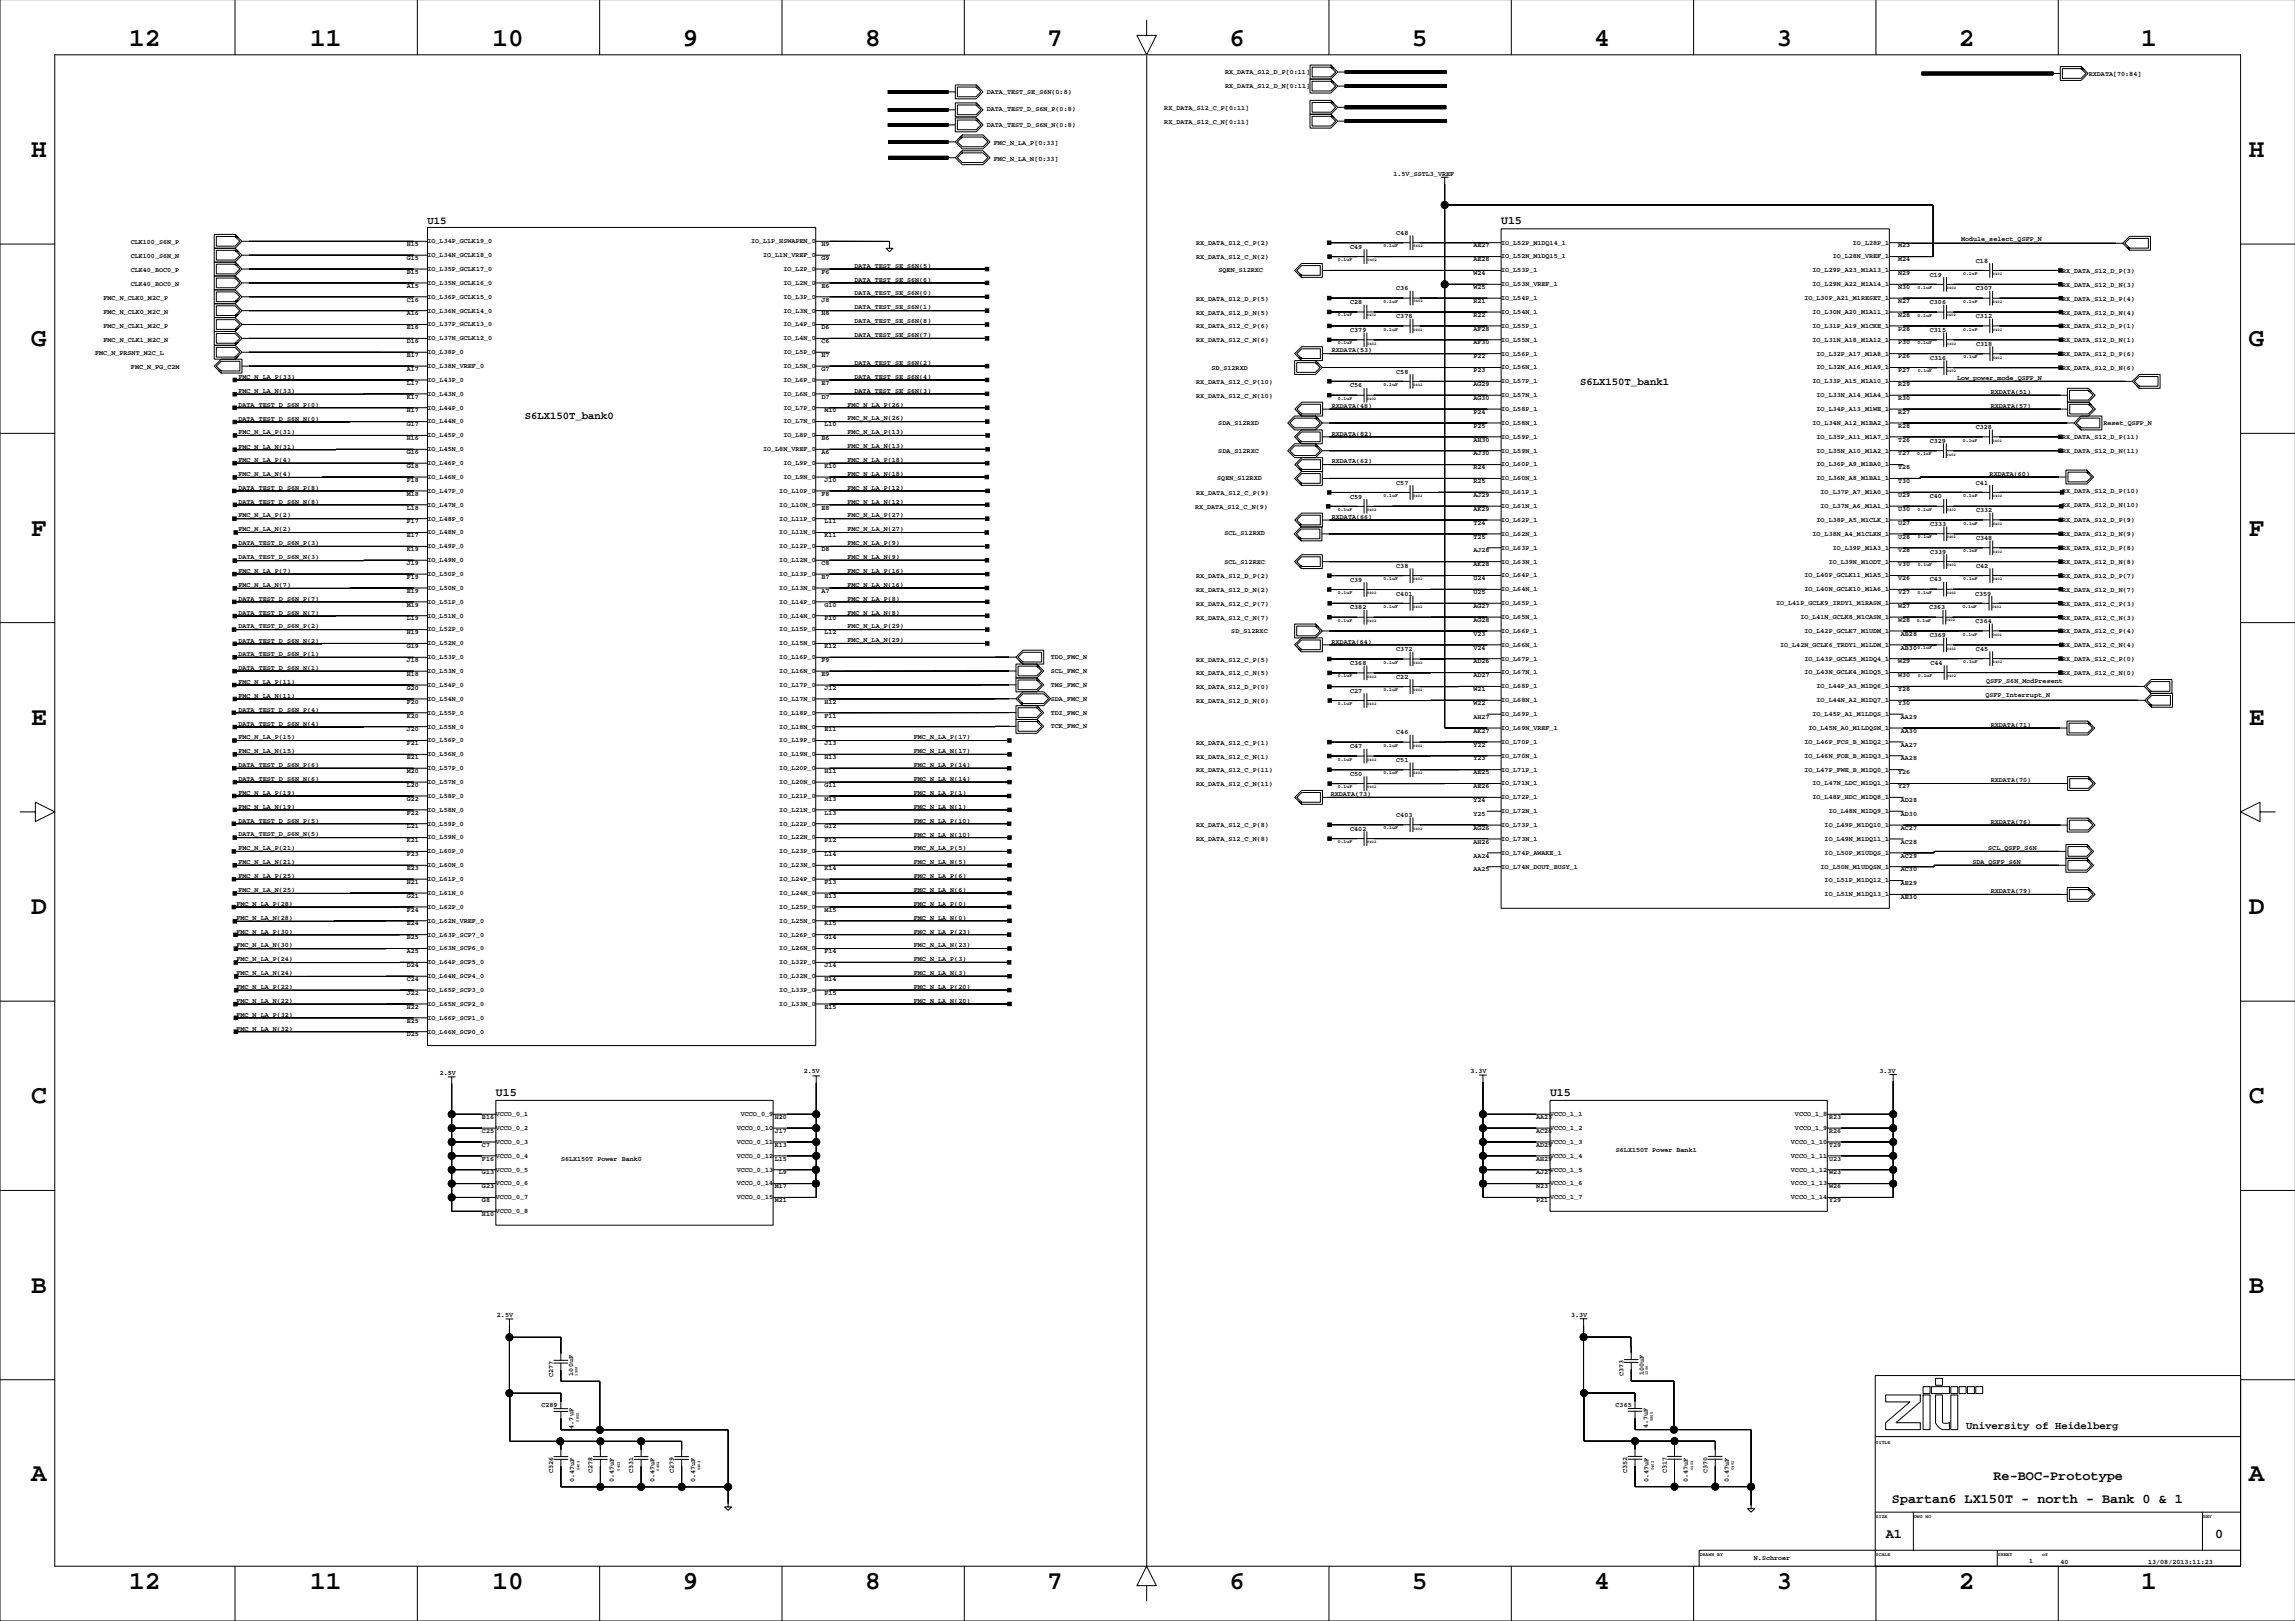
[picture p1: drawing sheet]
<svg xmlns="http://www.w3.org/2000/svg" width="841mm" height="594mm" viewBox="0 0 841 594" stroke-linecap="round" stroke-linejoin="round" font-family="sans-serif">
<defs><g id="words">
<g font-size="9.5">
<text x="47.4" y="16.9">12</text>
<text x="113.6" y="16.9">11</text>
<text x="180.4" y="16.9">10</text>
<text x="250.1" y="16.9">9</text>
<text x="316.9" y="16.9">8</text>
<text x="383.6" y="16.9">7</text>
<text x="450.4" y="16.9">6</text>
<text x="517.2" y="16.9">5</text>
<text x="584" y="16.9">4</text>
<text x="650.8" y="16.9">3</text>
<text x="717.6" y="16.9">2</text>
<text x="784.4" y="16.9">1</text>
<text x="11.4" y="57.5">H</text>
<text x="823.7" y="57.5">H</text>
<text x="11.4" y="126.9">G</text>
<text x="823.7" y="126.9">G</text>
<text x="11.4" y="196.2">F</text>
<text x="823.7" y="196.2">F</text>
<text x="11.4" y="265.5">E</text>
<text x="823.7" y="265.5">E</text>
<text x="11.4" y="334.8">D</text>
<text x="823.7" y="334.8">D</text>
<text x="11.4" y="404.2">C</text>
<text x="823.7" y="404.2">C</text>
<text x="11.4" y="473.5">B</text>
<text x="823.7" y="473.5">B</text>
<text x="11.4" y="542.3">A</text>
<text x="823.7" y="542.3">A</text>
<text x="47.4" y="582.2">12</text>
<text x="113.6" y="582.2">11</text>
<text x="180.4" y="582.2">10</text>
<text x="250.1" y="582.2">9</text>
<text x="316.9" y="582.2">8</text>
<text x="383.6" y="582.2">7</text>
<text x="450.4" y="582.2">6</text>
<text x="517.2" y="582.2">5</text>
<text x="584" y="582.2">4</text>
<text x="650.8" y="582.2">3</text>
<text x="717.6" y="582.2">2</text>
<text x="784.4" y="582.2">1</text>
</g>
<g font-size="4.9">
<text x="730.2" y="542.1">Re-BOC-Prototype</text>
<text x="693" y="550.4">Spartan6 LX150T - north - Bank 0 &amp; 1</text>
<text x="690.8" y="563.4">A1</text>
<text x="811.4" y="563.4">0</text>
</g>
<g font-size="4.2">
<text x="549.9" y="82.2">U15</text>
<text x="181.6" y="401.4">U15</text>
<text x="567.8" y="401.4">U15</text>
</g>
<g font-size="3.9">
<text x="156.6" y="82">U15</text>
<text x="578.8" y="140.9">S6LX150T_bank1</text>
<text x="192.2" y="153.6">S6LX150T_bank0</text>
<text x="720.2" y="523.5">University of Heidelberg</text>
</g>
<g font-size="2.5">
<text x="448.8" y="27.2">RX_DATA_S12_D_P[0:11]</text>
<text x="765.2" y="27.7">RXDATA[70:84]</text>
<text x="361.5" y="34.4">DATA_TEST_SE_S6N(0:8)</text>
<text x="448.8" y="32.4">RX_DATA_S12_D_N[0:11]</text>
<text x="361.5" y="40.8">DATA_TEST_D_S6N_P(0:8)</text>
<text x="426.5" y="40.3">RX_DATA_S12_C_P[0:11]</text>
<text x="361.5" y="46.5">DATA_TEST_D_S6N_N(0:8)</text>
<text x="426.5" y="45.3">RX_DATA_S12_C_N[0:11]</text>
<text x="364.1" y="53">FMC_N_LA_P[0:33]</text>
<text x="364.1" y="58.8">FMC_N_LA_N[0:33]</text>
<text x="510.5" y="64.5">1.5V_SSTL3_VREF</text>
<text x="47.9" y="89.4">CLK100_S6N_P</text>
<text x="156.6" y="89.1">IO_L34P_GCLK19_0</text>
<text x="275.1" y="89.1">IO_L1P_HSWAPEN_0</text>
<text x="438.1" y="89.8">RX_DATA_S12_C_P(2)</text>
<text x="511.5" y="86.1">C48</text>
<text x="549.9" y="89.6">IO_L52P_M1DQ14_1</text>
<text x="678.7" y="89.6">IO_L28P_1</text>
<text x="718.3" y="88.4">Module_select_QSFP_N</text>
<text x="47.9" y="94.5">CLK100_S6N_N</text>
<text x="149" y="90.1">H15</text>
<text x="149" y="95.2">G15</text>
<text x="156.6" y="94.2">IO_L34N_GCLK18_0</text>
<text x="279.5" y="94.2">IO_L1N_VREF_0</text>
<text x="300.9" y="90.1">H9</text>
<text x="300.9" y="95.2">G9</text>
<text x="438.1" y="94.9">RX_DATA_S12_C_N(2)</text>
<text x="494.6" y="91.1">C49</text>
<text x="539.7" y="90.6">AE27</text>
<text x="539.7" y="95.7">AE28</text>
<text x="549.9" y="94.7">IO_L52N_M1DQ15_1</text>
<text x="671.3" y="94.7">IO_L28N_VREF_1</text>
<text x="695.2" y="90.6">M23</text>
<text x="695.2" y="95.7">M24</text>
<text x="47.9" y="99.6">CLK40_BOC0_P</text>
<text x="149" y="100.3">B15</text>
<text x="156.6" y="99.2">IO_L35P_GCLK17_0</text>
<text x="286.9" y="99.2">IO_L2P_0</text>
<text x="300.9" y="100.3">F6</text>
<text x="313" y="98.1">DATA_TEST_SE_S6N(5)</text>
<text x="446.4" y="99.7">SQEN_S12RXC</text>
<text x="539.7" y="100.8">W24</text>
<text x="549.9" y="99.7">IO_L53P_1</text>
<text x="663.9" y="99.7">IO_L29P_A23_M1A13_1</text>
<text x="695.2" y="100.8">N29</text>
<text x="706.9" y="101.3">C19</text>
<text x="723.8" y="96.2">C18</text>
<text x="755.3" y="99.9">RX_DATA_S12_D_P(3)</text>
<text x="47.9" y="104.7">CLK40_BOC0_N</text>
<text x="149" y="105.4">A15</text>
<text x="156.6" y="104.3">IO_L35N_GCLK16_0</text>
<text x="286.9" y="104.3">IO_L2N_0</text>
<text x="300.9" y="105.4">E6</text>
<text x="313" y="103.1">DATA_TEST_SE_S6N(6)</text>
<text x="511.5" y="106.3">C36</text>
<text x="539.7" y="105.9">W25</text>
<text x="549.9" y="104.8">IO_L53N_VREF_1</text>
<text x="663.9" y="104.8">IO_L29N_A22_M1A14_1</text>
<text x="695.2" y="105.9">N30</text>
<text x="723.8" y="106.4">C307</text>
<text x="755.3" y="105">RX_DATA_S12_D_N(3)</text>
<text x="37.9" y="109.9">FMC_N_CLK0_M2C_P</text>
<text x="149" y="110.4">C16</text>
<text x="156.6" y="109.4">IO_L36P_GCLK15_0</text>
<text x="286.9" y="109.4">IO_L3P_0</text>
<text x="300.9" y="110.4">J8</text>
<text x="313" y="108.2">DATA_TEST_SE_S6N(0)</text>
<text x="313" y="113.3">DATA_TEST_SE_S6N(1)</text>
<text x="438.1" y="110.1">RX_DATA_S12_D_P(5)</text>
<text x="494.6" y="111.4">C28</text>
<text x="539.7" y="110.9">R21</text>
<text x="549.9" y="109.9">IO_L54P_1</text>
<text x="661" y="109.9">IO_L30P_A21_M1RESET_1</text>
<text x="695.2" y="110.9">N27</text>
<text x="706.9" y="111.5">C306</text>
<text x="755.3" y="110.1">RX_DATA_S12_D_P(4)</text>
<text x="37.9" y="114.9">FMC_N_CLK0_M2C_N</text>
<text x="149" y="115.5">A16</text>
<text x="156.6" y="114.5">IO_L36N_GCLK14_0</text>
<text x="156.6" y="119.6">IO_L37P_GCLK13_0</text>
<text x="286.9" y="114.5">IO_L3N_0</text>
<text x="286.9" y="119.6">IO_L4P_0</text>
<text x="300.9" y="115.5">H8</text>
<text x="313" y="118.4">DATA_TEST_SE_S6N(8)</text>
<text x="438.1" y="115.2">RX_DATA_S12_D_N(5)</text>
<text x="511.5" y="116.5">C378</text>
<text x="539.7" y="116">R22</text>
<text x="549.9" y="115">IO_L54N_1</text>
<text x="663.9" y="115">IO_L30N_A20_M1A11_1</text>
<text x="695.2" y="116">N28</text>
<text x="723.8" y="116.5">C312</text>
<text x="755.3" y="115.2">RX_DATA_S12_D_N(4)</text>
<text x="37.9" y="120">FMC_N_CLK1_M2C_P</text>
<text x="37.9" y="125.1">FMC_N_CLK1_M2C_N</text>
<text x="149" y="120.6">E16</text>
<text x="149" y="125.7">D16</text>
<text x="156.6" y="124.6">IO_L37N_GCLK12_0</text>
<text x="286.9" y="124.6">IO_L4N_0</text>
<text x="300.9" y="120.6">D6</text>
<text x="300.9" y="125.7">C6</text>
<text x="313" y="123.5">DATA_TEST_SE_S6N(7)</text>
<text x="438.1" y="120.3">RX_DATA_S12_C_P(6)</text>
<text x="438.1" y="125.4">RX_DATA_S12_C_N(6)</text>
<text x="494.6" y="121.6">C379</text>
<text x="539.7" y="121.1">AF28</text>
<text x="549.9" y="120.1">IO_L55P_1</text>
<text x="549.9" y="125.1">IO_L55N_1</text>
<text x="663.9" y="120.1">IO_L31P_A19_M1CKE_1</text>
<text x="663.9" y="125.1">IO_L31N_A18_M1A12_1</text>
<text x="695.2" y="121.1">P28</text>
<text x="706.9" y="121.6">C315</text>
<text x="755.3" y="120.3">RX_DATA_S12_D_P(1)</text>
<text x="755.3" y="125.3">RX_DATA_S12_D_N(1)</text>
<text x="34.9" y="130">FMC_N_PRSNT_M2C_L</text>
<text x="149" y="130.7">B17</text>
<text x="156.6" y="129.7">IO_L38P_0</text>
<text x="286.9" y="129.7">IO_L5P_0</text>
<text x="300.9" y="130.7">H7</text>
<text x="487.9" y="129.1">RXDATA(53)</text>
<text x="539.7" y="126.2">AF30</text>
<text x="539.7" y="131.3">P22</text>
<text x="549.9" y="130.2">IO_L56P_1</text>
<text x="665.4" y="130.2">IO_L32P_A17_M1A8_1</text>
<text x="695.2" y="126.2">P30</text>
<text x="695.2" y="131.3">P26</text>
<text x="707" y="131.8">C316</text>
<text x="723.9" y="126.7">C318</text>
<text x="755.3" y="130.5">RX_DATA_S12_D_P(6)</text>
<text x="48" y="135">FMC_N_PG_C2M</text>
<text x="149" y="135.8">A17</text>
<text x="156.6" y="134.8">IO_L38N_VREF_0</text>
<text x="286.9" y="134.8">IO_L5N_0</text>
<text x="300.9" y="135.8">G7</text>
<text x="313" y="133.6">DATA_TEST_SE_S6N(2)</text>
<text x="443.7" y="135.4">SD_S12RXD</text>
<text x="511.5" y="136.8">C58</text>
<text x="539.7" y="136.3">P23</text>
<text x="549.9" y="135.3">IO_L56N_1</text>
<text x="665.4" y="135.3">IO_L32N_A16_M1A9_1</text>
<text x="695.2" y="136.3">P27</text>
<text x="755.3" y="135.5">RX_DATA_S12_D_N(6)</text>
<text x="87.4" y="138.7">FMC_N_LA_P(33)</text>
<text x="87.4" y="144">FMC_N_LA_N(33)</text>
<text x="149" y="140.9">L17</text>
<text x="156.6" y="139.9">IO_L43P_0</text>
<text x="286.9" y="139.9">IO_L6P_0</text>
<text x="300.9" y="140.9">E7</text>
<text x="313" y="143.8">DATA_TEST_SE_S6N(3)</text>
<text x="313" y="138.7">DATA_TEST_SE_S6N(4)</text>
<text x="438.1" y="140.6">RX_DATA_S12_C_P(10)</text>
<text x="494.6" y="141.9">C56</text>
<text x="539.7" y="141.4">AG29</text>
<text x="549.9" y="140.4">IO_L57P_1</text>
<text x="663.9" y="140.4">IO_L33P_A15_M1A10_1</text>
<text x="695.2" y="141.4">R29</text>
<text x="716.9" y="139.1">Low_power_mode_QSFP_N</text>
<text x="87.4" y="148.9">DATA_TEST_D_S6N_P(0)</text>
<text x="149" y="146">K17</text>
<text x="156.6" y="145">IO_L43N_0</text>
<text x="286.9" y="145">IO_L6N_0</text>
<text x="300.9" y="146">D7</text>
<text x="310.4" y="148.9">FMC_N_LA_P(26)</text>
<text x="438.1" y="145.7">RX_DATA_S12_C_N(10)</text>
<text x="487.9" y="149.4">RXDATA(48)</text>
<text x="539.7" y="146.5">AG30</text>
<text x="549.9" y="145.5">IO_L57N_1</text>
<text x="665.4" y="145.5">IO_L33N_A14_M1A4_1</text>
<text x="695.2" y="146.5">R30</text>
<text x="729.2" y="144.3">RXDATA(51)</text>
<text x="729.2" y="149.4">RXDATA(57)</text>
<text x="87.4" y="154.1">DATA_TEST_D_S6N_N(0)</text>
<text x="149" y="151.1">H17</text>
<text x="156.6" y="150">IO_L44P_0</text>
<text x="156.6" y="155.1">IO_L44N_0</text>
<text x="286.9" y="150">IO_L7P_0</text>
<text x="286.9" y="155.1">IO_L7N_0</text>
<text x="302" y="151.1">M10</text>
<text x="310.4" y="154">FMC_N_LA_N(26)</text>
<text x="446.3" y="155.7">SDA_S12RXD</text>
<text x="539.7" y="151.6">P24</text>
<text x="549.9" y="150.5">IO_L58P_1</text>
<text x="549.9" y="155.6">IO_L58N_1</text>
<text x="663.9" y="155.6">IO_L34N_A12_M1BA2_1</text>
<text x="665.4" y="150.5">IO_L34P_A13_M1WE_1</text>
<text x="695.2" y="151.6">R27</text>
<text x="770.5" y="155.8">Reset_QSFP_N</text>
<text x="87.4" y="159.1">FMC_N_LA_P(31)</text>
<text x="149" y="156.1">G17</text>
<text x="149" y="161.2">H16</text>
<text x="156.6" y="160.2">IO_L45P_0</text>
<text x="286.9" y="160.2">IO_L8P_0</text>
<text x="300.9" y="161.2">B6</text>
<text x="302" y="156.1">L10</text>
<text x="310.4" y="159.1">FMC_N_LA_P(13)</text>
<text x="487.9" y="159.6">RXDATA(82)</text>
<text x="539.7" y="156.7">P25</text>
<text x="539.7" y="161.7">AH30</text>
<text x="549.9" y="160.7">IO_L59P_1</text>
<text x="665.4" y="160.7">IO_L35P_A11_M1A7_1</text>
<text x="695.2" y="156.7">R28</text>
<text x="695.2" y="161.7">T26</text>
<text x="723.7" y="157.2">C328</text>
<text x="755.3" y="160.9">RX_DATA_S12_D_P(11)</text>
<text x="87.4" y="164.3">FMC_N_LA_N(31)</text>
<text x="149" y="166.3">G16</text>
<text x="156.6" y="165.3">IO_L45N_0</text>
<text x="279.5" y="165.3">IO_L8N_VREF_0</text>
<text x="300.9" y="166.3">A6</text>
<text x="310.4" y="164.1">FMC_N_LA_N(13)</text>
<text x="446.3" y="165.9">SDA_S12RXC</text>
<text x="539.7" y="166.8">AJ30</text>
<text x="549.9" y="165.8">IO_L59N_1</text>
<text x="665.4" y="165.8">IO_L35N_A10_M1A2_1</text>
<text x="695.2" y="166.8">T27</text>
<text x="706.9" y="162.3">C329</text>
<text x="755.3" y="166">RX_DATA_S12_D_N(11)</text>
<text x="87.4" y="169.2">FMC_N_LA_P(4)</text>
<text x="149" y="171.4">G18</text>
<text x="156.6" y="170.3">IO_L46P_0</text>
<text x="286.9" y="170.3">IO_L9P_0</text>
<text x="302" y="171.4">K10</text>
<text x="310.4" y="169.2">FMC_N_LA_P(18)</text>
<text x="487.9" y="169.7">RXDATA(62)</text>
<text x="539.7" y="171.9">R24</text>
<text x="549.9" y="170.9">IO_L60P_1</text>
<text x="665.4" y="170.9">IO_L36P_A9_M1BA0_1</text>
<text x="695.2" y="171.9">T28</text>
<text x="87.4" y="179.4">DATA_TEST_D_S6N_P(8)</text>
<text x="87.4" y="174.4">FMC_N_LA_N(4)</text>
<text x="149" y="176.5">F18</text>
<text x="156.6" y="175.4">IO_L46N_0</text>
<text x="286.9" y="175.4">IO_L9N_0</text>
<text x="302" y="176.5">J10</text>
<text x="310.4" y="179.4">FMC_N_LA_P(12)</text>
<text x="310.4" y="174.3">FMC_N_LA_N(18)</text>
<text x="445.9" y="175.9">SQEN_S12RXD</text>
<text x="511.5" y="177.5">C57</text>
<text x="539.7" y="177">R25</text>
<text x="549.9" y="175.9">IO_L60N_1</text>
<text x="665.4" y="175.9">IO_L36N_A8_M1BA1_1</text>
<text x="695.2" y="177">T30</text>
<text x="723.8" y="177.5">C41</text>
<text x="728.8" y="174.3">RXDATA(60)</text>
<text x="87.4" y="184.5">DATA_TEST_D_S6N_N(8)</text>
<text x="149" y="181.5">M18</text>
<text x="156.6" y="180.5">IO_L47P_0</text>
<text x="156.6" y="185.6">IO_L47N_0</text>
<text x="285.5" y="180.5">IO_L10P_0</text>
<text x="285.5" y="185.6">IO_L10N_0</text>
<text x="300.9" y="181.5">F8</text>
<text x="310.4" y="184.4">FMC_N_LA_N(12)</text>
<text x="438.1" y="181.3">RX_DATA_S12_C_P(9)</text>
<text x="494.6" y="182.6">C59</text>
<text x="539.7" y="182">AJ29</text>
<text x="549.9" y="181">IO_L61P_1</text>
<text x="666.9" y="181">IO_L37P_A7_M1A0_1</text>
<text x="695.2" y="182">U29</text>
<text x="706.9" y="182.6">C40</text>
<text x="755.3" y="180.5">RX_DATA_S12_D_P(10)</text>
<text x="755.3" y="185.6">RX_DATA_S12_D_N(10)</text>
<text x="87.4" y="189.5">FMC_N_LA_P(2)</text>
<text x="149" y="186.6">L18</text>
<text x="149" y="191.7">F17</text>
<text x="156.6" y="190.7">IO_L48P_0</text>
<text x="285.5" y="190.7">IO_L11P_0</text>
<text x="300.9" y="186.6">E8</text>
<text x="302" y="191.7">L11</text>
<text x="310.4" y="189.5">FMC_N_LA_P(27)</text>
<text x="437.8" y="186.4">RX_DATA_S12_C_N(9)</text>
<text x="487.9" y="190.2">RXDATA(66)</text>
<text x="539.7" y="187.1">AK29</text>
<text x="549.9" y="186.1">IO_L61N_1</text>
<text x="549.9" y="191.2">IO_L62P_1</text>
<text x="665.4" y="191.2">IO_L38P_A5_M1CLK_1</text>
<text x="666.9" y="186.1">IO_L37N_A6_M1A1_1</text>
<text x="695.2" y="187.1">U30</text>
<text x="723.9" y="187.6">C332</text>
<text x="755.3" y="191.3">RX_DATA_S12_D_P(9)</text>
<text x="87.4" y="194.6">FMC_N_LA_N(2)</text>
<text x="149" y="196.8">E17</text>
<text x="156.6" y="195.7">IO_L48N_0</text>
<text x="285.5" y="195.7">IO_L11N_0</text>
<text x="302" y="196.8">K11</text>
<text x="310.4" y="194.6">FMC_N_LA_N(27)</text>
<text x="448.5" y="195.9">SCL_S12RXD</text>
<text x="539.7" y="192.2">T24</text>
<text x="539.7" y="197.3">T25</text>
<text x="549.9" y="196.2">IO_L62N_1</text>
<text x="663.9" y="196.2">IO_L38N_A4_M1CLKN_1</text>
<text x="695.2" y="192.2">U27</text>
<text x="695.2" y="197.3">U28</text>
<text x="707" y="192.7">C333</text>
<text x="723.8" y="197.8">C348</text>
<text x="755.3" y="196.4">RX_DATA_S12_D_N(9)</text>
<text x="87.4" y="199.7">DATA_TEST_D_S6N_P(3)</text>
<text x="149" y="201.9">K19</text>
<text x="156.6" y="200.8">IO_L49P_0</text>
<text x="285.5" y="200.8">IO_L12P_0</text>
<text x="300.9" y="201.9">D8</text>
<text x="310.4" y="199.7">FMC_N_LA_P(9)</text>
<text x="539.7" y="202.4">AJ28</text>
<text x="549.9" y="201.3">IO_L63P_1</text>
<text x="671.3" y="201.3">IO_L39P_M1A3_1</text>
<text x="695.2" y="202.4">V28</text>
<text x="707" y="202.9">C339</text>
<text x="755.3" y="201.5">RX_DATA_S12_D_P(8)</text>
<text x="87.4" y="204.9">DATA_TEST_D_S6N_N(3)</text>
<text x="87.4" y="209.8">FMC_N_LA_P(7)</text>
<text x="149" y="206.9">J19</text>
<text x="156.6" y="205.9">IO_L49N_0</text>
<text x="285.5" y="205.9">IO_L12N_0</text>
<text x="300.9" y="206.9">C8</text>
<text x="310.4" y="209.8">FMC_N_LA_P(16)</text>
<text x="310.4" y="204.8">FMC_N_LA_N(9)</text>
<text x="448.5" y="206.5">SCL_S12RXC</text>
<text x="511.5" y="208">C38</text>
<text x="539.7" y="207.4">AK28</text>
<text x="549.9" y="206.4">IO_L63N_1</text>
<text x="669.8" y="206.4">IO_L39N_M1ODT_1</text>
<text x="695.2" y="207.4">V30</text>
<text x="723.8" y="208">C42</text>
<text x="755.3" y="206.6">RX_DATA_S12_D_N(8)</text>
<text x="87.4" y="215.1">FMC_N_LA_N(7)</text>
<text x="149" y="212">F19</text>
<text x="156.6" y="211">IO_L50P_0</text>
<text x="285.5" y="211">IO_L13P_0</text>
<text x="300.9" y="212">B7</text>
<text x="310.4" y="214.9">FMC_N_LA_N(16)</text>
<text x="438.1" y="211.8">RX_DATA_S12_D_P(2)</text>
<text x="494.6" y="213.1">C39</text>
<text x="539.7" y="212.5">U24</text>
<text x="549.9" y="211.5">IO_L64P_1</text>
<text x="661" y="211.5">IO_L40P_GCLK11_M1A5_1</text>
<text x="695.2" y="212.5">V26</text>
<text x="706.9" y="213">C43</text>
<text x="755.3" y="211.7">RX_DATA_S12_D_P(7)</text>
<text x="87.4" y="220">DATA_TEST_D_S6N_P(7)</text>
<text x="149" y="217.1">E19</text>
<text x="156.6" y="216.1">IO_L50N_0</text>
<text x="156.6" y="221.1">IO_L51P_0</text>
<text x="285.5" y="216.1">IO_L13N_0</text>
<text x="285.5" y="221.1">IO_L14P_0</text>
<text x="300.9" y="217.1">A7</text>
<text x="310.4" y="220">FMC_N_LA_P(8)</text>
<text x="438.1" y="221.9">RX_DATA_S12_C_P(7)</text>
<text x="438.1" y="216.9">RX_DATA_S12_D_N(2)</text>
<text x="511.5" y="218.1">C401</text>
<text x="539.7" y="217.6">U25</text>
<text x="549.9" y="216.6">IO_L64N_1</text>
<text x="549.9" y="221.6">IO_L65P_1</text>
<text x="650.6" y="221.6">IO_L41P_GCLK9_IRDY1_M1RASN_1</text>
<text x="661" y="216.6">IO_L40N_GCLK10_M1A6_1</text>
<text x="695.2" y="217.6">V27</text>
<text x="723.5" y="218.1">C359</text>
<text x="755.3" y="221.9">RX_DATA_S12_C_P(3)</text>
<text x="755.3" y="216.7">RX_DATA_S12_D_N(7)</text>
<text x="87.4" y="225.2">DATA_TEST_D_S6N_N(7)</text>
<text x="149" y="222.2">M19</text>
<text x="149" y="227.2">L19</text>
<text x="156.6" y="226.2">IO_L51N_0</text>
<text x="285.5" y="226.2">IO_L14N_0</text>
<text x="302" y="222.2">G10</text>
<text x="302" y="227.2">F10</text>
<text x="310.4" y="225.1">FMC_N_LA_N(8)</text>
<text x="438.1" y="227">RX_DATA_S12_C_N(7)</text>
<text x="494.6" y="223.2">C382</text>
<text x="539.7" y="222.7">AG27</text>
<text x="539.7" y="227.8">AG28</text>
<text x="549.9" y="226.7">IO_L65N_1</text>
<text x="659.5" y="226.7">IO_L41N_GCLK8_M1CASN_1</text>
<text x="695.2" y="222.7">W27</text>
<text x="695.2" y="227.8">W28</text>
<text x="706.7" y="223.2">C363</text>
<text x="755.3" y="226.9">RX_DATA_S12_C_N(3)</text>
<text x="87.4" y="230.2">DATA_TEST_D_S6N_P(2)</text>
<text x="149" y="232.3">H19</text>
<text x="156.6" y="231.3">IO_L52P_0</text>
<text x="285.5" y="231.3">IO_L15P_0</text>
<text x="302" y="232.3">L12</text>
<text x="310.4" y="230.2">FMC_N_LA_P(29)</text>
<text x="451" y="231.9">SD_S12RXC</text>
<text x="539.7" y="232.8">V23</text>
<text x="549.9" y="231.8">IO_L66P_1</text>
<text x="661" y="231.8">IO_L42P_GCLK7_M1UDM_1</text>
<text x="696.3" y="232.8">AB28</text>
<text x="706.9" y="233.4">C369</text>
<text x="723.7" y="228.2">C364</text>
<text x="755.3" y="231.8">RX_DATA_S12_C_P(4)</text>
<text x="87.4" y="235.4">DATA_TEST_D_S6N_N(2)</text>
<text x="149" y="237.4">G19</text>
<text x="156.6" y="236.4">IO_L52N_0</text>
<text x="285.5" y="236.4">IO_L15N_0</text>
<text x="302" y="237.4">K12</text>
<text x="310.4" y="235.2">FMC_N_LA_N(29)</text>
<text x="487.7" y="235.9">RXDATA(64)</text>
<text x="511.5" y="238.5">C372</text>
<text x="539.7" y="237.9">V24</text>
<text x="549.9" y="236.9">IO_L66N_1</text>
<text x="652.1" y="236.9">IO_L42N_GCLK6_TRDY1_M1LDM_1</text>
<text x="696.3" y="237.9">AB30</text>
<text x="723.8" y="238.4">C45</text>
<text x="755.3" y="236.9">RX_DATA_S12_C_N(4)</text>
<text x="87.4" y="240.3">DATA_TEST_D_S6N_P(1)</text>
<text x="87.4" y="245.4">DATA_TEST_D_S6N_N(1)</text>
<text x="149" y="242.5">J18</text>
<text x="156.6" y="241.4">IO_L53P_0</text>
<text x="285.5" y="241.4">IO_L16P_0</text>
<text x="300.9" y="242.5">F9</text>
<text x="385" y="241.4">TDO_FMC_N</text>
<text x="438.1" y="242.3">RX_DATA_S12_C_P(5)</text>
<text x="494.6" y="243.6">C368</text>
<text x="539.7" y="243">AD26</text>
<text x="549.9" y="242">IO_L67P_1</text>
<text x="661" y="242">IO_L43P_GCLK5_M1DQ4_1</text>
<text x="695.2" y="243">W29</text>
<text x="707.1" y="243.5">C44</text>
<text x="755.3" y="242.1">RX_DATA_S12_C_P(0)</text>
<text x="87.4" y="250.5">FMC_N_LA_P(11)</text>
<text x="149" y="247.6">H18</text>
<text x="156.6" y="246.5">IO_L53N_0</text>
<text x="156.6" y="251.6">IO_L54P_0</text>
<text x="285.5" y="246.5">IO_L16N_0</text>
<text x="285.5" y="251.6">IO_L17P_0</text>
<text x="300.9" y="247.6">E9</text>
<text x="385" y="246.5">SCL_FMC_N</text>
<text x="385" y="251.6">TMS_FMC_N</text>
<text x="438.1" y="247.4">RX_DATA_S12_C_N(5)</text>
<text x="511.5" y="248.7">C22</text>
<text x="539.7" y="248.1">AD27</text>
<text x="549.9" y="247">IO_L67N_1</text>
<text x="661" y="247">IO_L43N_GCLK4_M1DQ5_1</text>
<text x="695.2" y="248.1">W30</text>
<text x="727.5" y="250.3">QSFP_S6N_ModPresent</text>
<text x="755.3" y="247.2">RX_DATA_S12_C_N(0)</text>
<text x="87.4" y="255.6">FMC_N_LA_N(11)</text>
<text x="149" y="252.6">G20</text>
<text x="149" y="257.7">F20</text>
<text x="156.6" y="256.7">IO_L54N_0</text>
<text x="285.5" y="256.7">IO_L17N_0</text>
<text x="302" y="252.6">J12</text>
<text x="302" y="257.7">H12</text>
<text x="385" y="256.7">SDA_FMC_N</text>
<text x="438.1" y="252.4">RX_DATA_S12_D_P(0)</text>
<text x="438.1" y="257.5">RX_DATA_S12_D_N(0)</text>
<text x="494.6" y="253.7">C27</text>
<text x="539.7" y="253.1">W21</text>
<text x="549.9" y="252.1">IO_L68P_1</text>
<text x="549.9" y="257.2">IO_L68N_1</text>
<text x="665.4" y="252.1">IO_L44P_A3_M1DQ6_1</text>
<text x="665.4" y="257.2">IO_L44N_A2_M1DQ7_1</text>
<text x="695.2" y="253.1">Y28</text>
<text x="727.3" y="255.4">QSFP_Interrupt_N</text>
<text x="87.4" y="260.6">DATA_TEST_D_S6N_P(4)</text>
<text x="149" y="262.8">K20</text>
<text x="156.6" y="261.8">IO_L55P_0</text>
<text x="285.5" y="261.8">IO_L18P_0</text>
<text x="302" y="262.8">F11</text>
<text x="385" y="261.8">TDI_FMC_N</text>
<text x="539.7" y="258.2">W22</text>
<text x="539.7" y="263.3">AH27</text>
<text x="549.9" y="262.3">IO_L69P_1</text>
<text x="663.9" y="262.3">IO_L45P_A1_M1LDQS_1</text>
<text x="695.2" y="258.2">Y30</text>
<text x="696.3" y="263.3">AA29</text>
<text x="87.4" y="265.9">DATA_TEST_D_S6N_N(4)</text>
<text x="149" y="267.9">J20</text>
<text x="156.6" y="266.8">IO_L55N_0</text>
<text x="285.5" y="266.8">IO_L18N_0</text>
<text x="302" y="267.9">E11</text>
<text x="385" y="266.8">TCK_FMC_N</text>
<text x="511.5" y="269">C46</text>
<text x="539.7" y="268.4">AK27</text>
<text x="549.9" y="267.4">IO_L69N_VREF_1</text>
<text x="662.4" y="267.4">IO_L45N_A0_M1LDQSN_1</text>
<text x="696.3" y="268.4">AA30</text>
<text x="729.2" y="266.2">RXDATA(71)</text>
<text x="87.4" y="270.8">FMC_N_LA_P(15)</text>
<text x="87.4" y="275.9">FMC_N_LA_N(15)</text>
<text x="149" y="273">F21</text>
<text x="156.6" y="271.9">IO_L56P_0</text>
<text x="285.5" y="271.9">IO_L19P_0</text>
<text x="302" y="273">J13</text>
<text x="334.8" y="270.8">FMC_N_LA_P(17)</text>
<text x="334.8" y="275.9">FMC_N_LA_N(17)</text>
<text x="438.1" y="272.8">RX_DATA_S12_C_P(1)</text>
<text x="494.6" y="274.1">C47</text>
<text x="539.7" y="273.5">Y22</text>
<text x="549.9" y="272.4">IO_L70P_1</text>
<text x="661" y="272.4">IO_L46P_FCS_B_M1DQ2_1</text>
<text x="696.3" y="273.5">AA27</text>
<text x="87.4" y="280.9">DATA_TEST_D_S6N_P(6)</text>
<text x="149" y="278">E21</text>
<text x="156.6" y="277">IO_L56N_0</text>
<text x="285.5" y="277">IO_L19N_0</text>
<text x="302" y="278">H13</text>
<text x="334.8" y="281">FMC_N_LA_P(14)</text>
<text x="438.1" y="277.9">RX_DATA_S12_C_N(1)</text>
<text x="511.5" y="279.1">C51</text>
<text x="539.7" y="278.5">Y23</text>
<text x="549.9" y="277.5">IO_L70N_1</text>
<text x="661" y="277.5">IO_L46N_FOE_B_M1DQ3_1</text>
<text x="696.3" y="278.5">AA28</text>
<text x="87.4" y="286">DATA_TEST_D_S6N_N(6)</text>
<text x="149" y="283.1">M20</text>
<text x="156.6" y="282.1">IO_L57P_0</text>
<text x="156.6" y="287.2">IO_L57N_0</text>
<text x="285.5" y="282.1">IO_L20P_0</text>
<text x="285.5" y="287.2">IO_L20N_0</text>
<text x="302" y="283.1">H11</text>
<text x="334.8" y="286.1">FMC_N_LA_N(14)</text>
<text x="438.1" y="282.9">RX_DATA_S12_C_P(11)</text>
<text x="438.1" y="287.9">RX_DATA_S12_C_N(11)</text>
<text x="494.6" y="284.2">C50</text>
<text x="539.7" y="283.6">AE25</text>
<text x="549.9" y="282.6">IO_L71P_1</text>
<text x="549.9" y="287.7">IO_L71N_1</text>
<text x="661" y="282.6">IO_L47P_FWE_B_M1DQ0_1</text>
<text x="663.9" y="287.7">IO_L47N_LDC_M1DQ1_1</text>
<text x="695.2" y="283.6">Y26</text>
<text x="729.2" y="286.5">RXDATA(70)</text>
<text x="87.4" y="291.1">FMC_N_LA_P(19)</text>
<text x="149" y="288.2">L20</text>
<text x="149" y="293.3">G22</text>
<text x="156.6" y="292.2">IO_L58P_0</text>
<text x="285.5" y="292.2">IO_L21P_0</text>
<text x="302" y="288.2">G11</text>
<text x="302" y="293.3">M13</text>
<text x="334.8" y="291.2">FMC_N_LA_P(1)</text>
<text x="487.5" y="291.7">RXDATA(73)</text>
<text x="539.7" y="288.7">AE26</text>
<text x="539.7" y="293.8">Y24</text>
<text x="549.9" y="292.7">IO_L72P_1</text>
<text x="663.9" y="292.7">IO_L48P_HDC_M1DQ8_1</text>
<text x="695.2" y="288.7">Y27</text>
<text x="696.3" y="293.8">AD28</text>
<text x="87.4" y="296.2">FMC_N_LA_N(19)</text>
<text x="149" y="298.4">F22</text>
<text x="156.6" y="297.3">IO_L58N_0</text>
<text x="285.5" y="297.3">IO_L21N_0</text>
<text x="302" y="298.4">L13</text>
<text x="334.8" y="296.2">FMC_N_LA_N(1)</text>
<text x="511.5" y="299.2">C403</text>
<text x="539.7" y="298.9">Y25</text>
<text x="549.9" y="297.8">IO_L72N_1</text>
<text x="669.8" y="297.8">IO_L48N_M1DQ9_1</text>
<text x="696.3" y="298.9">AD30</text>
<text x="87.4" y="301.3">DATA_TEST_D_S6N_P(5)</text>
<text x="149" y="303.4">L21</text>
<text x="156.6" y="302.4">IO_L59P_0</text>
<text x="285.5" y="302.4">IO_L22P_0</text>
<text x="302" y="303.4">G12</text>
<text x="334.8" y="301.3">FMC_N_LA_P(10)</text>
<text x="438.1" y="303">RX_DATA_S12_C_P(8)</text>
<text x="494.6" y="304.3">C402</text>
<text x="539.7" y="303.9">AG26</text>
<text x="549.9" y="302.9">IO_L73P_1</text>
<text x="668.4" y="302.9">IO_L49P_M1DQ10_1</text>
<text x="696.3" y="303.9">AC27</text>
<text x="729.2" y="301.7">RXDATA(76)</text>
<text x="87.4" y="306.3">DATA_TEST_D_S6N_N(5)</text>
<text x="87.4" y="311.4">FMC_N_LA_P(21)</text>
<text x="149" y="308.5">K21</text>
<text x="156.6" y="307.5">IO_L59N_0</text>
<text x="285.5" y="307.5">IO_L22N_0</text>
<text x="302" y="308.5">F12</text>
<text x="334.8" y="311.5">FMC_N_LA_P(5)</text>
<text x="334.8" y="306.4">FMC_N_LA_N(10)</text>
<text x="438.1" y="308.1">RX_DATA_S12_C_N(8)</text>
<text x="539.7" y="309">AH26</text>
<text x="549.9" y="308">IO_L73N_1</text>
<text x="668.4" y="308">IO_L49N_M1DQ11_1</text>
<text x="696.3" y="309">AC28</text>
<text x="728.3" y="311.5">SCL_QSFP_S6N</text>
<text x="87.4" y="316.5">FMC_N_LA_N(21)</text>
<text x="149" y="313.6">F23</text>
<text x="156.6" y="312.6">IO_L60P_0</text>
<text x="156.6" y="317.6">IO_L60N_0</text>
<text x="285.5" y="312.6">IO_L23P_0</text>
<text x="285.5" y="317.6">IO_L23N_0</text>
<text x="302" y="313.6">L14</text>
<text x="334.8" y="316.6">FMC_N_LA_N(5)</text>
<text x="539.7" y="314.1">AA24</text>
<text x="549.9" y="313.1">IO_L74P_AWAKE_1</text>
<text x="668.4" y="313.1">IO_L50P_M1UDQS_1</text>
<text x="696.3" y="314.1">AC29</text>
<text x="722.5" y="316.3">SDA_QSFP_S6N</text>
<text x="87.4" y="321.6">FMC_N_LA_P(25)</text>
<text x="149" y="318.7">E23</text>
<text x="149" y="323.7">H21</text>
<text x="156.6" y="322.7">IO_L61P_0</text>
<text x="285.5" y="322.7">IO_L24P_0</text>
<text x="302" y="318.7">K14</text>
<text x="302" y="323.7">F13</text>
<text x="334.8" y="321.6">FMC_N_LA_P(6)</text>
<text x="539.7" y="319.2">AA25</text>
<text x="549.9" y="318.1">IO_L74N_DOUT_BUSY_1</text>
<text x="666.9" y="318.1">IO_L50N_M1UDQSN_1</text>
<text x="668.4" y="323.2">IO_L51P_M1DQ12_1</text>
<text x="696.3" y="319.2">AC30</text>
<text x="87.4" y="326.8">FMC_N_LA_N(25)</text>
<text x="149" y="328.8">G21</text>
<text x="156.6" y="327.8">IO_L61N_0</text>
<text x="285.5" y="327.8">IO_L24N_0</text>
<text x="302" y="328.8">E13</text>
<text x="334.8" y="326.7">FMC_N_LA_N(6)</text>
<text x="668.4" y="328.3">IO_L51N_M1DQ13_1</text>
<text x="696.3" y="324.3">AE29</text>
<text x="696.3" y="329.3">AE30</text>
<text x="729.2" y="327">RXDATA(79)</text>
<text x="86.6" y="331.8">FMC_N_LA_P(28)</text>
<text x="149" y="333.9">F24</text>
<text x="156.6" y="332.9">IO_L62P_0</text>
<text x="285.5" y="332.9">IO_L25P_0</text>
<text x="302" y="333.9">M15</text>
<text x="334.8" y="331.8">FMC_N_LA_P(0)</text>
<text x="86.6" y="342">FMC_N_LA_P(30)</text>
<text x="86.6" y="337">FMC_N_LA_N(28)</text>
<text x="149" y="339">E24</text>
<text x="156.6" y="337.9">IO_L62N_VREF_0</text>
<text x="285.5" y="337.9">IO_L25N_0</text>
<text x="302" y="339">K15</text>
<text x="334.8" y="342">FMC_N_LA_P(23)</text>
<text x="334.8" y="336.9">FMC_N_LA_N(0)</text>
<text x="86.6" y="347">FMC_N_LA_N(30)</text>
<text x="149" y="344.1">B25</text>
<text x="156.6" y="343">IO_L63P_SCP7_0</text>
<text x="285.5" y="343">IO_L26P_0</text>
<text x="302" y="344.1">G14</text>
<text x="334.8" y="347">FMC_N_LA_N(23)</text>
<text x="86.6" y="352.1">FMC_N_LA_P(24)</text>
<text x="149" y="349.1">A25</text>
<text x="156.6" y="348.1">IO_L63N_SCP6_0</text>
<text x="156.6" y="353.2">IO_L64P_SCP5_0</text>
<text x="285.5" y="348.1">IO_L26N_0</text>
<text x="285.5" y="353.2">IO_L32P_0</text>
<text x="302" y="349.1">F14</text>
<text x="334.8" y="352.1">FMC_N_LA_P(3)</text>
<text x="86.6" y="357.2">FMC_N_LA_N(24)</text>
<text x="149" y="354.2">D24</text>
<text x="149" y="359.3">C24</text>
<text x="156.6" y="358.3">IO_L64N_SCP4_0</text>
<text x="285.5" y="358.3">IO_L32N_0</text>
<text x="302" y="354.2">J14</text>
<text x="302" y="359.3">H14</text>
<text x="334.8" y="357.2">FMC_N_LA_N(3)</text>
<text x="86.6" y="362.3">FMC_N_LA_P(22)</text>
<text x="149" y="364.4">J22</text>
<text x="156.6" y="363.3">IO_L65P_SCP3_0</text>
<text x="285.5" y="363.3">IO_L33P_0</text>
<text x="302" y="364.4">F15</text>
<text x="334.8" y="362.3">FMC_N_LA_P(20)</text>
<text x="86.6" y="367.4">FMC_N_LA_N(22)</text>
<text x="149" y="369.5">H22</text>
<text x="156.6" y="368.4">IO_L65N_SCP2_0</text>
<text x="285.5" y="368.4">IO_L33N_0</text>
<text x="302" y="369.5">E15</text>
<text x="334.8" y="367.3">FMC_N_LA_N(20)</text>
<text x="86.6" y="372.4">FMC_N_LA_P(32)</text>
<text x="86.6" y="377.4">FMC_N_LA_N(32)</text>
<text x="149" y="374.5">E25</text>
<text x="156.6" y="373.5">IO_L66P_SCP1_0</text>
<text x="149" y="379.6">D25</text>
<text x="156.6" y="378.6">IO_L66N_SCP0_0</text>
<text x="161.1" y="393.7">2.5V</text>
<text x="294.4" y="393.1">2.5V</text>
<text x="538.6" y="392.9">3.3V</text>
<text x="688.4" y="393.1">3.3V</text>
<text x="176.5" y="409.8">B16</text>
<text x="181.6" y="408.8">VCCO_0_1</text>
<text x="181.6" y="413.9">VCCO_0_2</text>
<text x="269.9" y="413.9">VCCO_0_10</text>
<text x="271.4" y="408.8">VCCO_0_9</text>
<text x="283.8" y="409.8">H20</text>
<text x="562.7" y="409.8">AA23</text>
<text x="567.8" y="408.8">VCCO_1_1</text>
<text x="567.8" y="413.9">VCCO_1_2</text>
<text x="657.5" y="408.8">VCCO_1_8</text>
<text x="657.5" y="413.9">VCCO_1_9</text>
<text x="670" y="409.8">R23</text>
<text x="176.5" y="414.9">C25</text>
<text x="181.6" y="419">VCCO_0_3</text>
<text x="269.9" y="419">VCCO_0_11</text>
<text x="283.8" y="414.9">J17</text>
<text x="562.7" y="414.9">AC26</text>
<text x="567.8" y="419">VCCO_1_3</text>
<text x="656" y="419">VCCO_1_10</text>
<text x="670" y="414.9">R26</text>
<text x="176.5" y="420">C7</text>
<text x="176.5" y="425.1">F16</text>
<text x="181.6" y="424">VCCO_0_4</text>
<text x="205.5" y="425.1">S6LX150T Power Bank0</text>
<text x="269.9" y="424">VCCO_0_12</text>
<text x="283.8" y="420">K13</text>
<text x="283.8" y="425.1">L15</text>
<text x="562.7" y="420">AD29</text>
<text x="562.7" y="425.1">AH29</text>
<text x="567.8" y="424">VCCO_1_4</text>
<text x="591.9" y="422">S6LX150T Power Bank1</text>
<text x="656" y="424">VCCO_1_11</text>
<text x="670" y="420">T29</text>
<text x="670" y="425.1">U23</text>
<text x="176.5" y="430.2">G13</text>
<text x="181.6" y="429.1">VCCO_0_5</text>
<text x="269.9" y="429.1">VCCO_0_13</text>
<text x="285.3" y="430.2">L9</text>
<text x="562.7" y="430.2">AJ27</text>
<text x="567.8" y="429.1">VCCO_1_5</text>
<text x="656" y="429.1">VCCO_1_12</text>
<text x="670" y="430.2">W23</text>
<text x="176.5" y="435.2">G23</text>
<text x="181.6" y="434.2">VCCO_0_6</text>
<text x="269.9" y="434.2">VCCO_0_14</text>
<text x="283.8" y="435.2">M17</text>
<text x="562.7" y="435.2">N23</text>
<text x="567.8" y="434.2">VCCO_1_6</text>
<text x="656" y="434.2">VCCO_1_13</text>
<text x="670" y="435.2">W26</text>
<text x="176.5" y="440.3">G8</text>
<text x="181.6" y="439.3">VCCO_0_7</text>
<text x="269.9" y="439.3">VCCO_0_15</text>
<text x="283.8" y="440.3">M21</text>
<text x="562.7" y="440.3">P21</text>
<text x="567.8" y="439.3">VCCO_1_7</text>
<text x="656" y="439.3">VCCO_1_14</text>
<text x="670" y="440.3">Y29</text>
<text x="176.5" y="445.4">H10</text>
<text x="181.6" y="444.4">VCCO_0_8</text>
<text x="182" y="482.5">2.5V</text>
<text x="575.5" y="482.2">3.3V</text>
<text x="210" y="503.8" transform="rotate(-90 210 503.8)">100uF</text>
<text x="602.1" y="503.6" transform="rotate(-90 602.1 503.6)">100uF</text>
<text x="202.6" y="504.3" transform="rotate(-90 202.6 504.3)">C277</text>
<text x="594.7" y="504.1" transform="rotate(-90 594.7 504.1)">C373</text>
<text x="198.3" y="515.3">C289</text>
<text x="591.8" y="515.2">C365</text>
<text x="210.1" y="523.3" transform="rotate(-90 210.1 523.3)">4.7uF</text>
<text x="603.6" y="523.2" transform="rotate(-90 603.6 523.2)">4.7uF</text>
<text x="202.6" y="539.6" transform="rotate(-90 202.6 539.6)">C326</text>
<text x="217.1" y="539.6" transform="rotate(-90 217.1 539.6)">C278</text>
<text x="232" y="539.6" transform="rotate(-90 232 539.6)">C331</text>
<text x="246.8" y="539.6" transform="rotate(-90 246.8 539.6)">C279</text>
<text x="596" y="539.5" transform="rotate(-90 596 539.5)">C352</text>
<text x="610.5" y="539.5" transform="rotate(-90 610.5 539.5)">C317</text>
<text x="625.4" y="539.5" transform="rotate(-90 625.4 539.5)">C370</text>
<text x="210.4" y="542.9" transform="rotate(-90 210.4 542.9)">0.47uF</text>
<text x="224.8" y="542.9" transform="rotate(-90 224.8 542.9)">0.47uF</text>
<text x="239.8" y="542.9" transform="rotate(-90 239.8 542.9)">0.47uF</text>
<text x="254.6" y="542.9" transform="rotate(-90 254.6 542.9)">0.47uF</text>
<text x="603.8" y="542.8" transform="rotate(-90 603.8 542.8)">0.47uF</text>
<text x="618.3" y="542.8" transform="rotate(-90 618.3 542.8)">0.47uF</text>
<text x="633.2" y="542.8" transform="rotate(-90 633.2 542.8)">0.47uF</text>
<text x="642.5" y="571.6">N.Schroer</text>
<text x="743.3" y="572.6">1</text>
<text x="754.7" y="573">40</text>
<text x="786.9" y="573">13/08/2013:11:23</text>
</g>
<g font-size="1.8">
<text x="490.1" y="95.6">0.1uF</text>
<text x="506.8" y="90.6">0.1uF</text>
<text x="719.1" y="100.8">0.1uF</text>
<text x="702.4" y="105.8">0.1uF</text>
<text x="506.8" y="110.9">0.1uF</text>
<text x="719.1" y="111">0.1uF</text>
<text x="490.1" y="115.9">0.1uF</text>
<text x="702.4" y="115.9">0.1uF</text>
<text x="506.8" y="121.1">0.1uF</text>
<text x="719.1" y="121.1">0.1uF</text>
<text x="490.1" y="126.1">0.1uF</text>
<text x="702.4" y="126.1">0.1uF</text>
<text x="719.2" y="131.3">0.1uF</text>
<text x="702.5" y="136.3">0.1uF</text>
<text x="506.8" y="141.4">0.1uF</text>
<text x="490.1" y="146.4">0.1uF</text>
<text x="719" y="161.7">0.1uF</text>
<text x="702.3" y="166.7">0.1uF</text>
<text x="506.8" y="182.1">0.1uF</text>
<text x="719.1" y="182.1">0.1uF</text>
<text x="490.1" y="187.1">0.1uF</text>
<text x="702.4" y="187.1">0.1uF</text>
<text x="702.5" y="197.1">0.1uF</text>
<text x="719.2" y="192.2">0.1uF</text>
<text x="719.2" y="202.4">0.1uF</text>
<text x="702.5" y="207.3">0.1uF</text>
<text x="506.8" y="212.6">0.1uF</text>
<text x="719.2" y="212.5">0.1uF</text>
<text x="490.1" y="217.6">0.1uF</text>
<text x="702.4" y="217.5">0.1uF</text>
<text x="490.1" y="227.7">0.1uF</text>
<text x="506.8" y="222.7">0.1uF</text>
<text x="702.1" y="227.7">0.1uF</text>
<text x="718.8" y="222.7">0.1uF</text>
<text x="719" y="232.8">0.1uF</text>
<text x="702.4" y="237.7">0.1uF</text>
<text x="506.8" y="243.1">0.1uF</text>
<text x="719.1" y="243">0.1uF</text>
<text x="490.1" y="248.1">0.1uF</text>
<text x="702.6" y="248">0.1uF</text>
<text x="506.8" y="253.2">0.1uF</text>
<text x="490.1" y="258.2">0.1uF</text>
<text x="506.8" y="273.6">0.1uF</text>
<text x="490.1" y="278.6">0.1uF</text>
<text x="506.8" y="283.7">0.1uF</text>
<text x="490.1" y="288.6">0.1uF</text>
<text x="506.8" y="303.8">0.1uF</text>
<text x="490.1" y="308.8">0.1uF</text>
<text x="687.2" y="528.9">TITLE</text>
<text x="687.2" y="555.8">SIZE</text>
<text x="701.1" y="555.8">DWG NO</text>
<text x="807" y="555.8">REV</text>
<text x="622.7" y="569.8">DRAWN BY</text>
<text x="687.2" y="569.8">SCALE</text>
<text x="731.9" y="569.8">SHEET</text>
<text x="748.1" y="569.8">of</text>
</g>
<g font-size="1.4">
<text x="501" y="95.6">0402</text>
<text x="517.8" y="90.5">0402</text>
<text x="730" y="100.8">0402</text>
<text x="713.1" y="105.9">0402</text>
<text x="517.8" y="110.8">0402</text>
<text x="730" y="111">0402</text>
<text x="500.7" y="115.8">0402</text>
<text x="713" y="115.8">0402</text>
<text x="517.6" y="121.1">0402</text>
<text x="730" y="121.1">0402</text>
<text x="500.8" y="126.2">0402</text>
<text x="713.1" y="126.2">0402</text>
<text x="730" y="131.3">0402</text>
<text x="713.2" y="136.4">0402</text>
<text x="517.6" y="141.4">0402</text>
<text x="500.7" y="146.4">0402</text>
<text x="729.9" y="161.7">0402</text>
<text x="713" y="166.8">0402</text>
<text x="517.6" y="182.1">0402</text>
<text x="730" y="182.1">0402</text>
<text x="500.8" y="187.2">0402</text>
<text x="713.1" y="187.2">0402</text>
<text x="713.1" y="197">0402</text>
<text x="730" y="192.2">0402</text>
<text x="730" y="202.4">0402</text>
<text x="713.2" y="207.4">0402</text>
<text x="517.6" y="212.6">0402</text>
<text x="730" y="212.6">0402</text>
<text x="500.8" y="217.7">0402</text>
<text x="713.1" y="217.6">0402</text>
<text x="500.8" y="227.8">0402</text>
<text x="517.6" y="222.7">0402</text>
<text x="712.7" y="227.5">0402</text>
<text x="729.7" y="222.7">0402</text>
<text x="729.9" y="232.8">0402</text>
<text x="713.1" y="237.9">0402</text>
<text x="517.6" y="243.1">0402</text>
<text x="730" y="243">0402</text>
<text x="500.8" y="248.2">0402</text>
<text x="713.2" y="247.8">0402</text>
<text x="517.6" y="253.2">0402</text>
<text x="500.8" y="258.3">0402</text>
<text x="517.6" y="273.6">0402</text>
<text x="500.8" y="278.7">0402</text>
<text x="517.6" y="283.7">0402</text>
<text x="500.8" y="288.7">0402</text>
<text x="517.6" y="303.8">0402</text>
<text x="500.8" y="308.9">0402</text>
<text x="211.5" y="503.8" transform="rotate(-90 211.5 503.8)">1206</text>
<text x="603.6" y="503.6" transform="rotate(-90 603.6 503.6)">1206</text>
<text x="212" y="520.7" transform="rotate(-90 212 520.7)">0805</text>
<text x="605.4" y="520.6" transform="rotate(-90 605.4 520.6)">0805</text>
<text x="212.3" y="538.5" transform="rotate(-90 212.3 538.5)">0402</text>
<text x="227.1" y="538.7" transform="rotate(-90 227.1 538.7)">0402</text>
<text x="241.4" y="538.7" transform="rotate(-90 241.4 538.7)">0402</text>
<text x="256.5" y="538.5" transform="rotate(-90 256.5 538.5)">0402</text>
<text x="605.8" y="538.6" transform="rotate(-90 605.8 538.6)">0402</text>
<text x="620.2" y="538.4" transform="rotate(-90 620.2 538.4)">0402</text>
<text x="635.1" y="538.4" transform="rotate(-90 635.1 538.4)">0402</text>
</g>
</g></defs>
<g fill="none" stroke="#000" stroke-width=".37">
<path d="M0 -.1v593.8h840.7M86.1 0v20.1M152.9 0v20.1M219.7 0v20.1M286.4 0v20.1M353.2 0v20.1M420 7.4v5.6h3.6l-3.6 7.1-3.5-7.1h3.5M486.8 0v20.1M553.6 0v20.1M620.4 0v20.1M687.2 0v20.1M754 0v20.1"/>
<path d="M20.1 20.1h800.6v553.6h-800.6zM347.4 33.7h.1M347.4 33.7h2.5M357.5 31.9l.3 .2-.3-.2h-6.8v3.5h6.8l1.8-1.7-1.5-1.6M357.5 31.1l1.1 1-1.1-1h-7.6v5.1h7.6l2.6-2.5-1.5-1.6M357.5 38.5l.3 .2-.3-.2h-6.8v3.5h6.8l1.8-1.8-1.5-1.5M357.5 37.7l1.1 1-1.1-1h-7.6v5.1h7.6l2.6-2.6-1.5-1.5M420.1 20.5v553M487.5 37.5l.2 .3-.2-.3h-6.9v3.6h6.9l1.8-1.8-1.6-1.5M487.5 36.8l1 1-1-1h-7.6v5.1h7.6l2.5-2.6-1.5-1.5M487.5 29.8l.2 .2-.2-.2h-6.9v3.5h6.9l1.8-1.8-1.6-1.5M487.5 29l1 1-1-1h-7.6v5.1h7.6l2.5-2.6-1.5-1.5"/>
<path d="M487.5 24.6l.3 .3-.3-.3h-6.8v3.6h6.8l1.8-1.8-1.5-1.5M487.5 23.8l1 1.1-1-1.1h-7.6v5.1h7.6l2.5-2.5-1.5-1.5M490 39.3h2.6M490 31.5h2.6M490 26.4h2.6M492.6 39.3h.1M492.6 31.5h.1M492.6 26.4h.1M752.1 26.9h.1M752.1 26.9h2.6M762.3 25.1l.3 .3-.3-.3h-6.8v3.6h6.8l1.8-1.8-1.5-1.5M762.3 24.4l1 1-1-1h-7.6v5.1h7.6l2.5-2.6-1.5-1.5"/>
<path d="M347.4 52h.1M347.4 57.8h.1M347.4 40.2h.1M347.4 45.7h.1M347.4 52h2.5M347.4 57.8h2.5M347.4 40.2h2.5M347.4 45.7h2.5M352.5 49.4l-1 1.1 1-1.1h7.6l2.5 2.6-2.5 2.5h-7.6l-2.6-2.5 1.6-1.5M352.5 50.2l-.3 .3 .3-.3h7.6l1.8 1.8-1.8 1.8h-7.6l-1.8-1.8 1.5-1.5M352.5 55.2l-1 1 1-1h7.6l2.5 2.6-2.5 2.5h-7.6l-2.6-2.5 1.6-1.6M352.5 56l-.3 .2 .3-.2h7.6l1.8 1.8-1.8 1.7h-7.6l-1.8-1.7 1.5-1.6"/>
<path d="M357.5 44l.3 .2-.3-.2h-6.8v3.5h6.8l1.8-1.8-1.5-1.5M357.5 43.2l1.1 1-1.1-1h-7.6v5.1h7.6l2.6-2.6-1.5-1.5M487.5 42.6l.2 .3-.2-.3h-6.9v3.6h6.9l1.8-1.8-1.6-1.5M487.5 41.8l1 1.1-1-1.1h-7.6v5.1h7.6l2.5-2.5-1.5-1.5M490 44.4h2.6M492.6 44.4h.1M527.9 64.9h1.3v201.8h20.7M529.2 67.5h.1M529.2 75.1h178.9v18.9h-16M529.2 64.9h1.3M0 89.4h20.1M86.1 86.6l.3 .3-.3-.3h-6.9v3.6h6.9l1.8-1.8-1.5-1.5"/>
<path d="M86.1 85.9l1 1-1-1h-7.6v5h7.6l2.5-2.5-1.5-1.5M86.1 91.7l.3 .2-.3-.2h-6.9v3.5h6.9l1.8-1.7-1.5-1.6M86.1 90.9l1 1-1-1h-7.6v5.1h7.6l2.5-2.5-1.5-1.6M86.1 96.8l.3 .2-.3-.2h-6.9v3.5h6.9l1.8-1.8-1.5-1.5M86.1 96l1 1-1-1h-7.6v5.1h7.6l2.5-2.6-1.5-1.5M88.6 88.4h68M88.6 93.5h68M88.6 98.5h68M91.2 88.4h.1M91.2 93.5h.1M91.2 98.5h.1M156.6 83.3h142.2v299.7h-142.2z"/>
<path d="M298.8 88.4h27v2.5h-1.2l1.2 1.3 1.3-1.3h-1.3M298.8 93.5h5.1M298.8 98.5h62.8M325.8 89.7h.1M486.9 88.9h29.6M486.9 99.1h.1M487 94h12.7M499.7 91.4v5.1M500.7 91.4v5.1M510.1 94h.1M516.5 86.4v5M517.6 86.4v5"/>
<path d="M526.9 88.9h.1M544.8 99.1h.1M549.9 83.8h142.2v248.9h-142.2zM549.9 88.9h-32.3M549.9 94h-49.2M549.9 99.1h-65.5M692.1 88.9h5.1v.2h80.4M692.1 99.1h36.8M703 99.1h.1M728.9 96.5v5.1M729.9 99.1h24.8M729.9 96.5v5.1"/>
<path d="M775 89.1h.1M779.1 90.6l-1.5-1.5 2.5-2.5h7.6v5h-7.6l-1-1 1 1M779.9 90.6l-1.6-1.5 1.8-1.8h6.9v3.6h-6.9l-.2-.3 .2 .3M820.7 89.4h20M86.1 101.8l.3 .3-.3-.3h-6.9v3.6h6.9l1.8-1.8-1.5-1.5M86.1 101.1l1 1-1-1h-7.6v5.1h7.6l2.5-2.6-1.5-1.5M86.4 110.2l1.5-1.5-1.8-1.8h-6.9v3.6h6.9l.3-.3-.3 .3M86.4 115.3l1.5-1.5-1.8-1.8h-6.9v3.6h6.9l.3-.3-.3 .3M87.1 110.2l1.5-1.5-2.5-2.5h-7.6v5h7.6l1-1-1 1M87.1 115.3l1.5-1.5-2.5-2.6h-7.6v5.1h7.6l1-1-1 1M88.6 103.6h68M88.6 108.7h68"/>
<path d="M88.6 113.8h68M88.6 118.9h68M91.2 108.7h.1M91.2 113.8h.1M91.2 118.9h.1M91.2 103.6h.1M298.8 103.6h62.8M298.8 108.7h62.8M298.8 113.8h62.8M298.8 118.9h62.8M475.8 100.6l-1.6-1.5 2.6-2.6h7.6v5.1h-7.6l-1-1 1 1M476.5 100.6l-1.5-1.5 1.8-1.8h6.8v3.5h-6.8l-.3-.2 .3 .2"/>
<path d="M486.9 109.2h29.6M487 114.3h12.7M487 119.4h29.5M499.7 111.7v5.1M500.7 114.3h49.2M500.7 111.7v5.1M510.1 114.3h.1M516.5 106.6v5.1M516.5 116.8v5.1M517.6 109.2h32.3M517.6 106.6v5.1M517.6 116.8v5.1"/>
<path d="M544.8 104.1h.1M549.9 104.1h-20.7M549.9 119.4h-32.3M692.1 104.1h19.9M692.1 109.2h36.8M692.1 114.3h19.9M697.2 109.2h.1M703 104.1h.1M704.9 114.3h.1M704.9 119.4h.1M712 101.6v5.1M712 111.8v5"/>
<path d="M713 104.1h41.7M713 101.6v5.1M713 114.3h41.9M713 111.8v5M728.9 119.4h-36.8M728.9 116.8v5.1M728.9 106.7v5.1M729.9 119.4h25M729.9 116.8v5.1M729.9 109.2h25M729.9 106.7v5.1M80 135.6l-1.5-1.5 2.5-2.5h7.6v5h-7.6l-1-1 1 1"/>
<path d="M80.8 135.6l-1.6-1.5 1.8-1.8h6.9v3.6h-6.9l-.2-.3 .2 .3M86 139.2h70.6M86.4 120.4l1.5-1.5-1.8-1.8h-6.9v3.5h6.9l.3-.2-.3 .2M86.4 125.5l1.5-1.6-1.8-1.7h-6.9v3.5h6.9l.3-.2-.3 .2M86.4 130.5l1.5-1.5-1.8-1.8h-6.9v3.6h6.9l.3-.3-.3 .3M87.1 120.4l1.5-1.5-2.5-2.6h-7.6v5.1h7.6l1-1-1 1M87.1 125.5l1.5-1.6-2.5-2.5h-7.6v5.1h7.6l1-1-1 1M87.1 130.5l1.5-1.5-2.5-2.5h-7.6v5.1h7.6l1-1.1-1 1.1M88.6 123.9h68M88.6 129h68M88.6 134.1h68M91.2 123.9h.1"/>
<path d="M91.2 129h.1M91.2 134.1h.1M139.3 129h.1M298.8 123.9h62.8M298.8 129h5.1M298.8 134.1h62.8M298.8 139.2h62.8M475.8 131.1l-1.5-1.6 2.5-2.5h7.6v5.1h-7.6l-1-1 1 1M476.5 131.1l-1.5-1.6 1.8-1.7h6.9v3.5h-6.9l-.3-.2 .3 .2M481.9 132.8l.2 .3-.2-.3h-6.9v3.6h6.9l1.7-1.8-1.5-1.5M481.9 132.1l1 1-1-1h-7.7v5h7.7l2.5-2.5-1.5-1.5M486.9 124.5h12.8"/>
<path d="M486.9 134.6h.1M487 129.5h.1M487 139.7h29.5M499.7 121.9v5.1M500.7 121.9v5.1M516.5 137.1v5.1M517.6 139.7h32.3M517.6 137.1v5.1M526.9 139.7h.1M544.8 124.4v.1M544.8 129.5h.1M544.8 134.6h.1"/>
<path d="M549.9 124.4l-49.2 .1M549.9 129.5h-65.5M549.9 134.6h-65.5M692.1 129.5l36.8 .1M692.1 134.6l20 .1M692.1 139.7h89M697.2 139.7h.1M704.9 124.4h.1M706 134.6v.1M712 124.4h-19.9M712 121.9v5.1M712.1 132.1v5.1"/>
<path d="M713 124.4h41.9M713 121.9v5.1M713.1 134.7h41.7M713.1 132.1v5.1M728.9 127v5.1M730 129.6h24.7M730 127v5.1M778.5 139.7h.1M0 158.7h20.1M85.9 149.3h70.7M86.1 159.5h70.5M156.6 144.3l-70.6 .1"/>
<path d="M156.6 154.4l-70.6 .2M298.8 144.3h62.8M298.8 149.3h62.8M298.8 154.4h62.8M298.8 159.5h63M475.8 151.4l-1.5-1.6 2.6-2.5h7.6v5.1h-7.6l-1.1-1 1.1 1M476.6 151.4l-1.5-1.6 1.8-1.7h6.8v3.5h-6.8l-.3-.2 .3 .2M481.9 152.4l1 1-1-1h-7.7l-2.5 2.5 2.5 2.6h7.7l2.5-2.6-1.5-1.5M481.9 153.1l.2 .3-.2-.3h-7.7l-1.7 1.8 1.7 1.8h7.7l1.7-1.8-1.5-1.5M486.9 144.8h12.8M486.9 154.9h.1M487 149.8h.1"/>
<path d="M499.7 142.2v5.1M500.7 142.2v5.1M510.1 144.8h.1M544.8 149.8h.1M544.8 154.9h.1M549.9 144.8h-49.2M549.9 149.8h-65.4M549.9 154.9h-65.5M692.1 144.8h65.2M692.1 149.8h65.3M692.1 154.9h67.7M697.2 144.8h.1"/>
<path d="M697.2 149.8h.1M697.2 154.9h.1M728.8 157.5v5M729.8 157.5v5M754.8 144.8h.1M754.8 149.8h.1M757.2 154.9h.1M761.3 156.4l-1.5-1.5 2.5-2.5h7.6v5.1h-7.6l-1-1.1 1 1.1M762.1 156.4l-1.6-1.5 1.8-1.8h6.9v3.6h-6.9l-.2-.3 .2 .3M764.9 143l.3 .2-.3-.2h-6.8v3.5h6.8l1.8-1.7-1.5-1.6M764.9 142.2l1 1-1-1h-7.6v5.1h7.6l2.6-2.5-1.6-1.6M765 148.1l.3 .2-.3-.2h-6.9v3.5h6.9l1.8-1.8-1.5-1.5"/>
<path d="M765 147.3l1 1-1-1h-7.6v5.1h7.6l2.5-2.6-1.5-1.5M782.6 141.2l-1.5-1.5 2.5-2.6h7.6v5.1h-7.6l-1-1 1 1M783.4 141.2l-1.5-1.5 1.7-1.8h6.9v3.6h-6.9l-.2-.3 .2 .3M820.7 158.7h20M85.8 179.8h70.8M85.9 169.7h70.7M156.6 164.6l-70.6 .1M156.6 174.7l-70.6 .2M298.8 164.6h63M298.8 169.7h62.8M298.8 174.7h62.6M298.8 179.8h63"/>
<path d="M475.7 161.5l-1.5-1.5 2.5-2.5h7.6v5h-7.6l-1-1 1 1M475.8 176.8l-1.6-1.6 2.6-2.5h7.6v5.1h-7.6l-1-1 1 1M475.8 171.7l-1.5-1.5 2.6-2.6h7.6v5.1h-7.6l-1.1-1 1.1 1M476.5 161.5l-1.5-1.5 1.7-1.8h6.9v3.6h-6.9l-.2-.3 .2 .3M476.5 176.8l-1.5-1.6 1.8-1.7h6.8v3.5h-6.8l-.3-.2 .3 .2M476.6 171.7l-1.5-1.5 1.8-1.8h6.8v3.5h-6.8l-.3-.2 .3 .2M481.9 162.5l1 1.1-1-1.1h-7.7l-2.5 2.6 2.5 2.5h7.7l2.5-2.5-1.5-1.5M481.9 163.3l.2 .3-.2-.3h-7.7l-1.7 1.8 1.7 1.8h7.7l1.7-1.8-1.5-1.5M486.9 160h.1M486.9 175.2h.1M486.9 165.1h.1M487 170.2h.1"/>
<path d="M516.5 177.8v5.1M517.6 177.8v5.1M544.8 160h.1M544.8 165.1h.1M544.8 170.2h.1M544.8 175.2h.1M549.9 160h-65.6M549.9 165.1h-65.5M549.9 170.2h-65.4M549.9 175.2h-65.5M692.1 160h36.7M692.1 165.1h19.8"/>
<path d="M692.1 170.2h5.1M706.4 165.1h.1M711.9 162.6v5M712.9 165.1h41.9M712.9 162.6v5M718.6 160h.1M728.9 177.8v5.1M729.8 160h24.9M729.9 177.8v5.1M754.2 174.7h.1M756.7 174.7h-53.3v.5h-11.3M764.4 172.9l.2 .3-.2-.3h-6.9v3.6h6.9l1.7-1.8-1.5-1.5"/>
<path d="M764.4 172.2l1 1-1-1h-7.7v5.1h7.7l2.5-2.6-1.5-1.5M85.9 190h70.7M86.4 195h70.2M107.8 195h.1M112.9 184.9h.1M156.6 184.9h-70.5M298.8 184.9h62.8M298.8 190h62.8M298.8 195h62.6M475.6 197.1l-1.5-1.5 2.5-2.6h7.6v5.1h-7.6l-1-1 1 1M475.8 192l-1.6-1.5 2.6-2.6h7.6v5.1h-7.6l-1-1 1 1M476.3 197.1l-1.5-1.5 1.8-1.8h6.9v3.5h-6.9l-.3-.2 .3 .2"/>
<path d="M476.5 192l-1.5-1.5 1.8-1.8h6.8v3.6h-6.8l-.3-.3 .3 .3M486.5 185.5h13.2M486.8 195.6h.1M486.9 180.4h29.6M486.9 190.5h.1M499.7 182.9v5.1M500.7 182.9v5.1M510.1 185.4v.1M544.8 190.5h.1M544.8 195.6h.1M549.9 180.3l-32.3 .1M549.9 185.4l-49.2 .1"/>
<path d="M549.9 190.5h-65.5M549.9 195.6h-65.7M692.1 180.3h36.8M692.1 185.4h19.9M699.7 185.4h.1M706.7 190.5h.1M706.7 195.5v.1M712 182.9v5.1M712.1 195.5l-20 .1M712.1 193v5M713 185.4h42.1M713 182.9v5.1"/>
<path d="M713.1 195.5h41.7M713.1 193v5M718.7 180.3h.1M728.9 198.1v5.1M728.9 190.4l-36.8 .1M728.9 187.9v5.1M729.9 180.3h25.4M729.9 198.1v5.1M730 187.9v5.1M730 190.4h24.8M85.9 200.1h70.7M85.9 210.3h70.7"/>
<path d="M156.6 205.2l-70.6 .1M156.6 215.4l-70.6 .1M298.8 200.1h62.8M298.8 205.2h62.7M298.8 210.3h62.8M298.8 215.4h62.7M475.8 207.2l-1.6-1.5 2.6-2.5h7.6v5.1h-7.6l-1-1.1 1 1.1M476.5 207.2l-1.5-1.5 1.8-1.8h6.8v3.6h-6.8l-.3-.3 .3 .3M486.9 215.9h12.8M486.9 205.7h.1M487 210.8h29.5M499.7 213.4v5.1"/>
<path d="M500.7 213.4v5.1M516.5 208.3v5.1M516.5 218.5v5M517.6 208.3v5.1M517.6 218.5v5M544.8 200.6h5.1M544.8 205.7h.1M549.9 205.7h-65.5M549.9 210.8h-32.3M549.9 215.9h-49.2M692.1 210.8h36.8M706.8 205.7h.1"/>
<path d="M706.9 215.8v.1M712 215.8l-19.9 .1M712 213.3v5.1M712.1 205.7h-20M712.1 203.2v5M713 215.8h41.8M713 213.3v5.1M713.1 205.7h41.7M713.1 203.2v5M717.7 210.8h.1M718 200.6h.1M728.6 218.4v5.1"/>
<path d="M728.9 200.6h-36.8M728.9 208.3v5.1M729.6 218.4v5.1M729.9 200.6h24.9M729.9 210.8h24.9M729.9 208.3v5.1M0 228h20.1M85.7 230.6h70.9M85.8 220.4h70.8M156.6 225.5l-70.6 .2M156.6 235.7l-70.6 .1M298.8 220.4h62.8"/>
<path d="M298.8 225.5h62.8M298.8 230.6h62.8M298.8 235.7h62.8M475.8 237.7l-1.6-1.5 2.6-2.6h7.6v5.1h-7.6l-1-1 1 1M476.5 237.7l-1.5-1.5 1.8-1.8h6.8v3.6h-6.8l-.3-.3 .3 .3M481.9 229.3l.2 .3-.2-.3h-6.9v3.6h6.9l1.7-1.8-1.5-1.5M481.9 228.6l1 1-1-1h-7.7v5h7.7l2.5-2.5-1.5-1.5M486.9 231.1h.1M486.9 236.2h.1M487 226.1h12.7M487.1 221h29.4M499.7 223.5v5.1"/>
<path d="M500.7 223.5v5.1M516.5 238.8v5.1M517.6 238.8v5.1M544.8 220.9v.1M544.8 231.1h.1M544.8 236.2h.1M549.9 220.9l-32.3 .1M549.9 226l-49.2 .1M549.9 231.1h-65.5M549.9 236.2h-65.5M692.1 220.9l36.5 .1M692.1 226l19.6 .1"/>
<path d="M692.1 236.2h19.9M706.9 220.9v.1M706.9 236.2h.1M711.7 223.5v5.1M712 233.7v5M712.7 226.1h42M712.7 223.5v5.1M713 236.2h42.1M713 233.7v5M728.8 231.1h-36.7M728.8 228.5v5.1M728.9 238.7v5.1"/>
<path d="M729.6 221h25.1M729.8 228.5v5.1M729.8 231.1h25M729.9 238.7v5.1M820.7 228h20M85.8 250.9h70.8M85.9 245.8h70.7M85.9 240.8h70.7M112.9 245.8h.1M156.6 256h-70.6M364.5 255.9v.1M369.6 240.7h.1"/>
<path d="M369.6 250.8h.1M369.6 245.8h.1M369.6 255.9h.1M372.2 240.7l-73.4 .1M372.2 245.8h-73.4M372.2 250.8l-73.4 .1M372.2 255.9l-73.4 .1M373.7 242.2l-1.5-1.5 2.5-2.5h7.6v5h-7.6l-1-1 1 1M373.7 257.4l-1.5-1.5 2.5-2.5h7.6l2.6 2.5-2.6 2.6h-7.6l-1-1.1 1 1.1M374.4 242.2l-1.5-1.5 1.8-1.8h6.9v3.6h-6.9l-.3-.3 .3 .3M374.4 257.4l-1.5-1.5 1.8-1.8h7.6l1.8 1.8-1.8 1.8h-7.6l-.3-.3 .3 .3M379.8 259.2l.2 .3-.2-.3h-6.9v3.6h6.9l1.8-1.8-1.6-1.5"/>
<path d="M379.8 258.5l1 1-1-1h-7.6v5h7.6l2.5-2.5-1.5-1.5M379.8 249.1l.2 .2-.2-.2h-6.9v3.5h6.9l1.8-1.8-1.6-1.5M379.8 248.3l1 1-1-1h-7.6v5.1h7.6l2.5-2.6-1.5-1.5M379.8 244l.2 .2-.2-.2h-6.9v3.5h6.9l1.8-1.7-1.6-1.6M379.8 243.2l1 1-1-1h-7.6v5.1h7.6l2.5-2.5-1.5-1.6M486.9 241.4h29.6M487 251.5h29.5M487 246.5h12.7M487.1 256.6h12.6M499.7 243.9v5.1M499.7 254v5.1M500.7 243.9v5.1"/>
<path d="M500.7 254v5.1M516.5 249v5M517.6 249v5M517.6 241.4h11.6M529.2 241.3h20.7M549.9 246.3l-49.2 .2M549.9 251.4l-32.3 .1M549.9 256.5l-49.2 .1M692.1 246.3h20.1M692.1 251.4h93.3M692.1 256.5h93.5M697.2 256.5h.1"/>
<path d="M707 246.3h.1M712.2 243.8v5.1M713.2 246.3h41.5M713.2 243.8v5.1M728.9 241.2l-36.8 .1M729.9 241.2h24.9M782.9 251.4h.1M783.1 256.5h.1M787 252.9l-1.6-1.5 2.6-2.5h7.6v5.1h-7.6l-1-1.1 1 1.1M787.2 258l-1.6-1.5 2.6-2.5h7.6v5h-7.6l-1-1 1 1M787.7 252.9l-1.5-1.5 1.8-1.8h6.8v3.6h-6.8l-.3-.3 .3 .3M787.9 258l-1.5-1.5 1.8-1.8h6.8v3.6h-6.8l-.3-.3 .3 .3"/>
<path d="M85.7 261.1h70.9M85.9 271.2h70.7M86 276.3h70.6M156.6 266.1l-70.6 .2M298.8 271.2h70.9M298.8 276.3h71M369.6 266h.1M369.6 261h.1M372.2 261l-73.4 .1M372.2 266l-73.4 .1M379.8 264.3l.2 .2-.2-.2h-6.9v3.5h6.9l1.8-1.8-1.6-1.5M379.8 263.5l1 1-1-1h-7.6v5.1h7.6l2.5-2.6-1.5-1.5"/>
<path d="M486.9 276.9h12.8M487 271.8h29.5M499.7 274.4v5.1M500.7 274.4v5.1M516.5 269.3v5.1M516.5 279.4v5.1M517.6 269.3v5.1M517.6 279.4v5.1M544.8 261.6h5.1M549.9 271.7l-32.3 .1M549.9 276.8l-49.2 .1M692.1 261.6h5.1"/>
<path d="M692.1 266.7h65M692.1 271.7h5.1M692.1 276.8h5.1M697.2 266.7h.1M754.6 266.7h.1M764.8 264.9l.2 .2-.2-.2h-6.9v3.5h6.9l1.7-1.7-1.5-1.6M764.8 264.1l1 1-1-1h-7.7v5.1h7.7l2.5-2.5-1.5-1.6M7.4 297.4h5.6v-3.6l7.1 3.6-7.1 3.5v-3.5M85.8 281.4h70.8M85.8 291.5h70.8M86 286.5h70.6M86 296.6h70.6"/>
<path d="M298.8 281.4h70.9M298.8 286.5h71M298.8 291.5h70.9M298.8 296.6h71M475.8 293.6l-1.5-1.5 2.5-2.6h7.6v5.1h-7.6l-1-1 1 1M476.6 293.6l-1.6-1.5 1.8-1.8h6.9v3.5h-6.9l-.2-.2 .2 .2M487 281.9h29.5M487 292.1h.1M487.1 287h12.6M499.7 284.5v5M500.7 284.5v5M516.5 299.5v5.1"/>
<path d="M517.6 299.5v5.1M529.2 287h.1M544.8 297.1h5.1M544.8 292.1h.1M549.9 281.9h-32.3M549.9 287h-49.2M549.9 292.1h-65.5M692.1 281.9h5.1M692.1 287h65.3M692.1 292.1h5.1M692.1 297.1h5.1M697.2 287h.1"/>
<path d="M754.8 287h.1M764.9 299.7l1 1-1-1h-7.6v5.1h7.6l2.5-2.6-1.5-1.5M765 285.2l.2 .3-.2-.3h-6.9v3.6h6.9l1.8-1.8-1.6-1.5M765 284.4l1 1.1-1-1.1h-7.6v5.1h7.6l2.5-2.5-1.5-1.5M827.9 297.4v-3.6l-7.2 3.6 7.2 3.5v-3.5h5.5M85.7 301.7h70.9M85.7 311.9h70.9M86 306.8h70.6M86 316.9h70.6M298.8 301.7h70.9M298.8 306.8h71M298.8 311.9h70.9"/>
<path d="M298.8 316.9h71M487 307.2h12.7M487 302.1h29.5M499.7 304.6v5.1M500.7 307.2l49.2 .1M500.7 304.6v5.1M517.6 302.1l32.3 .1M544.8 312.4h5.1M544.8 317.4h5.1M692.1 302.2h65.2M692.1 307.3h5.1M697.2 302.2h.1"/>
<path d="M754.2 311.8h.1M754.2 316.9h.1M754.7 302.2h.1M756.7 311.8h-48.2v.6h-16.4M756.7 316.9h-48.2v.5h-16.4M764.4 310.1l.2 .2-.2-.2h-6.9v3.5h6.9l1.7-1.8-1.5-1.5M764.4 309.3l1 1-1-1h-7.7v5.1h7.7l2.5-2.6-1.5-1.5M764.4 315.2l.2 .2-.2-.2h-6.9v3.5h6.9l1.7-1.8-1.5-1.5M764.4 314.4l1 1-1-1h-7.7v5.1h7.7l2.5-2.6-1.5-1.5M764.9 300.4l.2 .3-.2-.3h-6.9v3.6h6.9l1.8-1.8-1.6-1.5M85.7 322h70.9M141.4 337.3h.1"/>
<path d="M156.6 327.1l-70.6 .1M156.6 332.2h-70.9M156.6 337.3l-70.6 .2M298.8 322h70.9M298.8 327.1h71M298.8 332.2h70.9M298.8 337.3h71M692.1 322.5h5.1M692.1 327.6h65.2M697.2 327.6h.1M754.7 327.6h.1M764.9 325.8l.2 .3-.2-.3h-6.9v3.6h6.9l1.8-1.8-1.6-1.5"/>
<path d="M764.9 325.1l1 1-1-1h-7.6v5h7.6l2.5-2.5-1.5-1.5M112.2 357.6h.1M141.4 347.4v.1M141.4 357.6h.1M156.6 342.3l-70.3 .1M156.6 347.4l-70.2 .1M156.6 352.5h-70.2M156.6 357.6h-70.1M298.8 342.3h70.9M298.8 347.4h71M298.8 352.5h70.9M298.8 357.6h71"/>
<path d="M0 366.7h20.1M86.4 372.8h70.2M86.4 377.9h70.2M107.1 367.8h.1M141.4 367.7v.1M156.6 362.6l-70.1 .1M156.6 367.7l-70.3 .1M298.8 362.6h70.9M298.8 367.7h71M820.7 366.7h20M164.2 394.4h1.3v49.3h16.1M165.5 397h.1"/>
<path d="M165.5 394.4h1.2M297.7 394.1h1.3v34.3h-15.8M299 396.6h.1M299 394.1h1.3M541.9 393.8h1.3v44.8h24.6M543.2 396.3h.1M543.2 393.8h1.3M692.2 393.5h1.3v45.1h-24.1M693.5 396.1h.1M693.5 393.5h1.2M165.5 408.1h16.1M165.5 413.2h16.1"/>
<path d="M165.5 418.3h16.1M181.6 403h101.6v45.7h-101.6zM283.2 408.1h15.8M283.2 413.2h15.8M283.2 418.3h15.8M543.2 408.1h24.6M543.2 413.2h24.6M543.2 418.3h24.6M567.8 403h101.6v40.7h-101.6zM669.4 408.1h24.1M669.4 413.2h24.1M669.4 418.3h24.1"/>
<path d="M0 436h20.1M165.5 423.4h16.1M165.5 428.4h16.1M165.5 433.5h16.1M165.5 438.6h16.1M283.2 423.4h15.8M283.2 433.5h15.8v5.1h-15.8M298.9 428.4v5.1M543.2 423.4h24.6M543.2 428.4h24.6M543.2 433.5h24.6M669.4 423.4h24.1"/>
<path d="M669.4 428.4h24.1M669.4 433.5h24.1M820.7 436h20M185.3 483.1h1.3v27.2h18.9v5.7M186.6 489.8h18.9l-.1 8.4M186.6 485.6h.1M186.6 483.1h1.3M202.9 498.2h5.1M202.9 499.3h5.1M205.4 499.3l.1 6.6h14.2v17.8M578.8 483h1.3v27.2h18.8v5.7M580.1 489.7h17.3l.1 8.3"/>
<path d="M580.1 485.6h.1M580.1 483h1.2M595 498h5.1M595 499h5.1M597.5 499v6.9h15.7v17.7M0 505.4h20.1M186.8 510.3v17.6h62.9v5.6M202.9 516h5.1M202.9 517h5.1M205.5 517v6.7h61.2v28.2h-1.3l1.3 1.3 1.3-1.3h-1.3M580.2 510.2v17.6h48.1v5.6M596.4 515.9h5.1"/>
<path d="M596.4 516.9h5.1M598.9 516.9v6.7h42.5v29h-1.2l1.2 1.3 1.3-1.3h-1.3M686.9 503.8h133.8v69.9h-133.8zM690.7 510.9h12.7v2.6l-8.9 7.6h8.9v2.5h-12.7v-2.5l8.9-7.6h-8.9zM704.4 510.9h2.6v12.7h-2.6zM704.4 507.9h2.6v2.5h-2.6zM707.5 507.9h6.6v2.5h-6.6zM709 510.9h2.5v10.2l1.1 .2 1.5-.2v2.5h-2.6l-.5-.2-1-.8-1-1.5zM709 504.8h2.5v2.6h-2.5zM714.6 510.9h2.5v12.7h-2.5zM714.6 507.9h2.5v2.5h-2.5zM717.6 507.9h2.6v2.5h-2.6z"/>
<path d="M720.7 507.9h2.5v2.5h-2.5zM723.7 507.9h2.6v2.5h-2.6zM820.7 505.4h20M202.9 533.5h5.1M202.9 534.5h5.1M205.5 527.9v5.6M205.5 534.5v10.1h61.2M217.4 533.5h5.1M217.4 534.5h5.1M219.9 527.9v5.6M219.9 534.5v10.1M232.3 533.5h5.1"/>
<path d="M232.3 534.5h5.1M234.8 527.9v5.6M234.8 534.5v10.1M247.2 533.5h5M247.2 534.5h5M249.7 534.5v10.1M596.4 533.4h5.1M596.4 534.5h5.1M598.9 527.8v5.6M598.9 534.5v10h42.5M610.8 533.4h5.1M610.8 534.5h5.1"/>
<path d="M613.4 527.8v5.6M613.4 534.5v10M625.8 533.4h5M625.8 534.5h5M628.3 534.5v10M686.9 526.2h133.8M266.7 550.7h.1M641.4 551.3h.1M686.9 553.9h133.8M700.9 553.9v13.9M806.8 553.9v13.9M86.1 573.7v20"/>
<path d="M152.9 573.7v20M219.7 573.7v20M286.4 573.7v20M353.2 573.7v20M486.8 573.7v20M553.6 573.7v20M620.4 573.7v20M687.2 573.7v20M731.6 567.8v5.9M754 573.7v20M820.7 567.8h-198.3v5.9M420 580.8h3.6l-3.6-7.1-3.5 7.1h3.5v5.6"/>
<circle cx="529.2" cy="75.1" r="1.27"/>
<circle cx="529.2" cy="104.1" r="1.27"/>
<circle cx="165.5" cy="413.2" r="1.27"/>
<circle cx="165.5" cy="408.1" r="1.27"/>
<circle cx="165.5" cy="418.3" r="1.27"/>
<circle cx="299" cy="413.2" r="1.27"/>
<circle cx="299" cy="408.1" r="1.27"/>
<circle cx="299" cy="418.3" r="1.27"/>
<circle cx="543.2" cy="413.2" r="1.27"/>
<circle cx="543.2" cy="418.3" r="1.27"/>
<circle cx="543.2" cy="408.1" r="1.27"/>
<circle cx="693.5" cy="413.2" r="1.27"/>
<circle cx="693.5" cy="418.3" r="1.27"/>
<circle cx="693.5" cy="408.1" r="1.27"/>
<circle cx="165.5" cy="433.5" r="1.27"/>
<circle cx="165.5" cy="423.4" r="1.27"/>
<circle cx="165.5" cy="438.6" r="1.27"/>
<circle cx="165.5" cy="428.4" r="1.27"/>
<circle cx="298.9" cy="433.5" r="1.27"/>
<circle cx="298.9" cy="428.4" r="1.27"/>
<circle cx="299" cy="423.4" r="1.27"/>
<circle cx="543.2" cy="428.4" r="1.27"/>
<circle cx="543.2" cy="433.5" r="1.27"/>
<circle cx="543.2" cy="423.4" r="1.27"/>
<circle cx="693.5" cy="428.4" r="1.27"/>
<circle cx="693.5" cy="433.5" r="1.27"/>
<circle cx="693.5" cy="423.4" r="1.27"/>
<circle cx="186.6" cy="489.8" r="1.27"/>
<circle cx="580.1" cy="489.7" r="1.27"/>
<circle cx="186.6" cy="510.3" r="1.27"/>
<circle cx="580.2" cy="510.2" r="1.27"/>
<circle cx="205.2" cy="527.9" r="1.27"/>
<circle cx="219.7" cy="523.7" r="1.27"/>
<circle cx="219.9" cy="527.9" r="1.27"/>
<circle cx="234.8" cy="527.9" r="1.27"/>
<circle cx="598.9" cy="527.8" r="1.27"/>
<circle cx="613.2" cy="523.6" r="1.27"/>
<circle cx="613.4" cy="527.8" r="1.27"/>
<circle cx="219.9" cy="544.6" r="1.27"/>
<circle cx="234.8" cy="544.6" r="1.27"/>
<circle cx="249.7" cy="544.6" r="1.27"/>
<circle cx="266.7" cy="544.6" r="1.27"/>
<circle cx="613.4" cy="544.5" r="1.27"/>
<circle cx="628.3" cy="544.5" r="1.27"/>
<circle cx="641.4" cy="544.5" r="1.27"/>
</g>
<g fill="#000" stroke="#000" stroke-width=".37">
<path d="M529.2 75.1v29z" fill-rule="evenodd"/>
<path d="M529.2 67.5v7.6z" fill-rule="evenodd"/>
<path d="M708.1 75.1v18.9z" fill-rule="evenodd"/>
<path d="M529.2 75.1h178.9z" fill-rule="evenodd"/>
<path d="M91.2 88.4h60.3z" fill-rule="evenodd"/>
<path d="M91.2 93.5h60.3z" fill-rule="evenodd"/>
<path d="M91.2 98.5h60.3z" fill-rule="evenodd"/>
<path d="M325.8 88.4v1.3z" fill-rule="evenodd"/>
<path d="M303.9 88.4h21.9z" fill-rule="evenodd"/>
<path d="M360.9 97.9h1.3v1.3h-1.3z" fill-rule="evenodd"/>
<path d="M303.9 98.5h57.7z" fill-rule="evenodd"/>
<path d="M486.2 88.3h1.3v1.2h-1.3z" fill-rule="evenodd"/>
<path d="M486.4 93.4h1.2v1.2h-1.2z" fill-rule="evenodd"/>
<path d="M487 94h10.1z" fill-rule="evenodd"/>
<path d="M503.2 94h6.9z" fill-rule="evenodd"/>
<path d="M486.9 88.9h27.1z" fill-rule="evenodd"/>
<path d="M520.1 88.9h6.8z" fill-rule="evenodd"/>
<path d="M486.9 99.1h57.9z" fill-rule="evenodd"/>
<path d="M526.9 88.9h17.9z" fill-rule="evenodd"/>
<path d="M510.1 94h34.7z" fill-rule="evenodd"/>
<path d="M697.2 88.9v.2z" fill-rule="evenodd"/>
<path d="M697.2 99.1h5.8z" fill-rule="evenodd"/>
<path d="M697.2 94h10.9z" fill-rule="evenodd"/>
<path d="M703 99.1h23.3z" fill-rule="evenodd"/>
<path d="M754.1 98.4h1.3v1.3h-1.3z" fill-rule="evenodd"/>
<path d="M732.4 99.1h22.3z" fill-rule="evenodd"/>
<path d="M697.2 89.1h77.8z" fill-rule="evenodd"/>
<path d="M91.2 103.6h60.3z" fill-rule="evenodd"/>
<path d="M91.2 108.7h60.3z" fill-rule="evenodd"/>
<path d="M91.2 113.8h60.3z" fill-rule="evenodd"/>
<path d="M91.2 118.9h60.3z" fill-rule="evenodd"/>
<path d="M360.9 108.1h1.3v1.2h-1.3z" fill-rule="evenodd"/>
<path d="M360.9 113.1h1.3v1.3h-1.3z" fill-rule="evenodd"/>
<path d="M360.9 103h1.3v1.3h-1.3z" fill-rule="evenodd"/>
<path d="M360.9 118.2h1.3v1.3h-1.3z" fill-rule="evenodd"/>
<path d="M303.9 108.7h57.7z" fill-rule="evenodd"/>
<path d="M303.9 113.8h57.7z" fill-rule="evenodd"/>
<path d="M303.9 103.6h57.7z" fill-rule="evenodd"/>
<path d="M303.9 118.9h57.7z" fill-rule="evenodd"/>
<path d="M486.3 108.6h1.2v1.2h-1.2z" fill-rule="evenodd"/>
<path d="M486.3 113.6h1.3v1.3h-1.3z" fill-rule="evenodd"/>
<path d="M487 114.3h10.1z" fill-rule="evenodd"/>
<path d="M503.2 114.3h6.9z" fill-rule="evenodd"/>
<path d="M487 119.4h27z" fill-rule="evenodd"/>
<path d="M486.9 109.2h27.1z" fill-rule="evenodd"/>
<path d="M520.1 109.2h6.8z" fill-rule="evenodd"/>
<path d="M529.2 104.1v162.6z" fill-rule="evenodd"/>
<path d="M520.1 119.4h9.1z" fill-rule="evenodd"/>
<path d="M529.2 104.1h15.6z" fill-rule="evenodd"/>
<path d="M526.9 109.2h17.9z" fill-rule="evenodd"/>
<path d="M510.1 114.3h34.7z" fill-rule="evenodd"/>
<path d="M529.2 119.4h15.6z" fill-rule="evenodd"/>
<path d="M697.2 104.1h5.8z" fill-rule="evenodd"/>
<path d="M697.2 114.3h7.7z" fill-rule="evenodd"/>
<path d="M697.2 119.4h7.7z" fill-rule="evenodd"/>
<path d="M703 104.1h6.5z" fill-rule="evenodd"/>
<path d="M704.9 114.3h4.6z" fill-rule="evenodd"/>
<path d="M704.9 119.4h18.9z" fill-rule="evenodd"/>
<path d="M723.8 119.4h2.5z" fill-rule="evenodd"/>
<path d="M697.2 109.2h29.1z" fill-rule="evenodd"/>
<path d="M754.1 103.5h1.3v1.3h-1.3z" fill-rule="evenodd"/>
<path d="M754.3 118.7h1.2v1.3h-1.2z" fill-rule="evenodd"/>
<path d="M754.3 108.6h1.2v1.3h-1.2z" fill-rule="evenodd"/>
<path d="M754.3 113.7h1.2v1.2h-1.2z" fill-rule="evenodd"/>
<path d="M715.6 104.1h39.1z" fill-rule="evenodd"/>
<path d="M732.4 119.4h22.5z" fill-rule="evenodd"/>
<path d="M732.4 109.2h22.5z" fill-rule="evenodd"/>
<path d="M715.6 114.3h39.3z" fill-rule="evenodd"/>
<path d="M85.4 138.5h1.2v1.3h-1.2z" fill-rule="evenodd"/>
<path d="M91.2 129h48.1z" fill-rule="evenodd"/>
<path d="M91.2 123.9h60.3z" fill-rule="evenodd"/>
<path d="M139.3 129h12.2z" fill-rule="evenodd"/>
<path d="M86 139.2h65.5z" fill-rule="evenodd"/>
<path d="M91.2 134.1h60.3z" fill-rule="evenodd"/>
<path d="M360.9 133.5h1.3v1.2h-1.3z" fill-rule="evenodd"/>
<path d="M360.9 138.5h1.3v1.3h-1.3z" fill-rule="evenodd"/>
<path d="M360.9 123.3h1.3v1.3h-1.3z" fill-rule="evenodd"/>
<path d="M303.9 134.1h57.7z" fill-rule="evenodd"/>
<path d="M303.9 139.2h57.7z" fill-rule="evenodd"/>
<path d="M303.9 123.9h57.7z" fill-rule="evenodd"/>
<path d="M486.3 123.8h1.2v1.3h-1.2z" fill-rule="evenodd"/>
<path d="M486.3 118.7h1.3v1.3h-1.3z" fill-rule="evenodd"/>
<path d="M486.9 124.5h10.2z" fill-rule="evenodd"/>
<path d="M487 139.7h27z" fill-rule="evenodd"/>
<path d="M520.1 139.7h6.8z" fill-rule="evenodd"/>
<path d="M487 129.5h57.8z" fill-rule="evenodd"/>
<path d="M486.9 134.6h57.9z" fill-rule="evenodd"/>
<path d="M503.2 124.5h41.6z" fill-rule="evenodd"/>
<path d="M526.9 139.7h17.9z" fill-rule="evenodd"/>
<path d="M697.2 124.4h7.7z" fill-rule="evenodd"/>
<path d="M697.2 134.6h8.8z" fill-rule="evenodd"/>
<path d="M704.9 124.4h4.6z" fill-rule="evenodd"/>
<path d="M706 134.7h3.5z" fill-rule="evenodd"/>
<path d="M697.2 129.5h26.6z" fill-rule="evenodd"/>
<path d="M723.8 129.6h2.6z" fill-rule="evenodd"/>
<path d="M754.1 128.9h1.3v1.3h-1.3z" fill-rule="evenodd"/>
<path d="M754.2 134h1.2v1.3h-1.2z" fill-rule="evenodd"/>
<path d="M754.3 123.8h1.2v1.3h-1.2z" fill-rule="evenodd"/>
<path d="M732.5 129.6h22.2z" fill-rule="evenodd"/>
<path d="M715.6 134.7h39.2z" fill-rule="evenodd"/>
<path d="M715.6 124.4h39.3z" fill-rule="evenodd"/>
<path d="M697.2 139.7h81.3z" fill-rule="evenodd"/>
<path d="M85.3 148.7h1.3v1.3h-1.3z" fill-rule="evenodd"/>
<path d="M85.4 153.9h1.2v1.3h-1.2z" fill-rule="evenodd"/>
<path d="M85.4 143.8h1.2v1.2h-1.2z" fill-rule="evenodd"/>
<path d="M86 154.6h42.2z" fill-rule="evenodd"/>
<path d="M86 144.4h47.2z" fill-rule="evenodd"/>
<path d="M85.9 149.3h65.6z" fill-rule="evenodd"/>
<path d="M128.2 154.4h23.3z" fill-rule="evenodd"/>
<path d="M86.1 159.5h65.4z" fill-rule="evenodd"/>
<path d="M133.2 144.3h18.3z" fill-rule="evenodd"/>
<path d="M360.9 143.6h1.3v1.3h-1.3z" fill-rule="evenodd"/>
<path d="M361 148.7h1.3v1.3h-1.3z" fill-rule="evenodd"/>
<path d="M361 153.8h1.3v1.3h-1.3z" fill-rule="evenodd"/>
<path d="M303.9 144.3h57.7z" fill-rule="evenodd"/>
<path d="M303.9 149.3h57.7z" fill-rule="evenodd"/>
<path d="M303.9 154.4h57.7z" fill-rule="evenodd"/>
<path d="M303.9 159.5h57.9z" fill-rule="evenodd"/>
<path d="M486.3 144.1h1.2v1.3h-1.2z" fill-rule="evenodd"/>
<path d="M486.3 139h1.3v1.3h-1.3z" fill-rule="evenodd"/>
<path d="M486.9 144.8h10.2z" fill-rule="evenodd"/>
<path d="M503.2 144.8h6.9z" fill-rule="evenodd"/>
<path d="M487 149.8h57.8z" fill-rule="evenodd"/>
<path d="M486.9 154.9h57.9z" fill-rule="evenodd"/>
<path d="M510.1 144.8h34.7z" fill-rule="evenodd"/>
<path d="M697.2 144.8h57.6z" fill-rule="evenodd"/>
<path d="M697.2 149.8h57.6z" fill-rule="evenodd"/>
<path d="M697.2 154.9h60z" fill-rule="evenodd"/>
<path d="M85.3 169h1.3v1.3h-1.3z" fill-rule="evenodd"/>
<path d="M85.4 174.2h1.2v1.3h-1.2z" fill-rule="evenodd"/>
<path d="M85.4 164.1h1.2v1.2h-1.2z" fill-rule="evenodd"/>
<path d="M85.4 158.9h1.3v1.2h-1.3z" fill-rule="evenodd"/>
<path d="M86 174.9h32z" fill-rule="evenodd"/>
<path d="M86 164.7h37.1z" fill-rule="evenodd"/>
<path d="M85.8 179.8h65.7z" fill-rule="evenodd"/>
<path d="M85.9 169.7h65.6z" fill-rule="evenodd"/>
<path d="M118 174.7h33.5z" fill-rule="evenodd"/>
<path d="M123.1 164.6h28.4z" fill-rule="evenodd"/>
<path d="M360.8 174.1h1.3v1.3h-1.3z" fill-rule="evenodd"/>
<path d="M361 169h1.3v1.3h-1.3z" fill-rule="evenodd"/>
<path d="M361.1 158.9h1.3v1.2h-1.3z" fill-rule="evenodd"/>
<path d="M361.1 163.9h1.3v1.3h-1.3z" fill-rule="evenodd"/>
<path d="M303.9 174.7h57.5z" fill-rule="evenodd"/>
<path d="M303.9 169.7h57.7z" fill-rule="evenodd"/>
<path d="M303.9 179.8h57.9z" fill-rule="evenodd"/>
<path d="M303.9 164.6h57.9z" fill-rule="evenodd"/>
<path d="M486.9 160h57.9z" fill-rule="evenodd"/>
<path d="M487 170.2h57.8z" fill-rule="evenodd"/>
<path d="M486.9 165.1h57.9z" fill-rule="evenodd"/>
<path d="M486.9 175.2h57.9z" fill-rule="evenodd"/>
<path d="M703.4 174.7v.5z" fill-rule="evenodd"/>
<path d="M697.2 175.2h6.2z" fill-rule="evenodd"/>
<path d="M697.2 165.1h9.2z" fill-rule="evenodd"/>
<path d="M706.4 165.1h3z" fill-rule="evenodd"/>
<path d="M697.2 160h21.4z" fill-rule="evenodd"/>
<path d="M718.6 160h7.7z" fill-rule="evenodd"/>
<path d="M754.1 159.4h1.3v1.2h-1.3z" fill-rule="evenodd"/>
<path d="M754.2 164.5h1.2v1.2h-1.2z" fill-rule="evenodd"/>
<path d="M703.4 174.7h50.8z" fill-rule="evenodd"/>
<path d="M732.4 160h22.3z" fill-rule="evenodd"/>
<path d="M715.5 165.1h39.3z" fill-rule="evenodd"/>
<path d="M85.2 179.2h1.2v1.2h-1.2z" fill-rule="evenodd"/>
<path d="M85.2 189.3h1.3v1.3h-1.3z" fill-rule="evenodd"/>
<path d="M85.4 184.3h1.3v1.2h-1.3z" fill-rule="evenodd"/>
<path d="M85.7 194.4h1.3v1.3h-1.3z" fill-rule="evenodd"/>
<path d="M86.4 195h21.4z" fill-rule="evenodd"/>
<path d="M86.1 184.9h26.8z" fill-rule="evenodd"/>
<path d="M112.9 184.9h38.6z" fill-rule="evenodd"/>
<path d="M85.9 190h65.6z" fill-rule="evenodd"/>
<path d="M107.8 195h43.7z" fill-rule="evenodd"/>
<path d="M360.8 194.4h1.3v1.3h-1.3z" fill-rule="evenodd"/>
<path d="M361 189.3h1.3v1.3h-1.3z" fill-rule="evenodd"/>
<path d="M361 184.3h1.3v1.2h-1.3z" fill-rule="evenodd"/>
<path d="M361.1 179.2h1.3v1.2h-1.3z" fill-rule="evenodd"/>
<path d="M303.9 195h57.5z" fill-rule="evenodd"/>
<path d="M303.9 190h57.7z" fill-rule="evenodd"/>
<path d="M303.9 184.9h57.7z" fill-rule="evenodd"/>
<path d="M485.9 184.8h1.3v1.3h-1.3z" fill-rule="evenodd"/>
<path d="M486.3 179.7h1.2v1.3h-1.2z" fill-rule="evenodd"/>
<path d="M486.5 185.5h10.6z" fill-rule="evenodd"/>
<path d="M503.2 185.5h6.9z" fill-rule="evenodd"/>
<path d="M486.9 180.4h27.1z" fill-rule="evenodd"/>
<path d="M520.1 180.4h6.8z" fill-rule="evenodd"/>
<path d="M486.9 190.5h57.9z" fill-rule="evenodd"/>
<path d="M486.8 195.6h58z" fill-rule="evenodd"/>
<path d="M526.9 180.3h17.9z" fill-rule="evenodd"/>
<path d="M510.1 185.4h34.7z" fill-rule="evenodd"/>
<path d="M697.2 185.4h2.5z" fill-rule="evenodd"/>
<path d="M697.2 190.5h9.5z" fill-rule="evenodd"/>
<path d="M697.2 195.6h9.5z" fill-rule="evenodd"/>
<path d="M699.7 185.4h9.8z" fill-rule="evenodd"/>
<path d="M706.7 195.5h2.8z" fill-rule="evenodd"/>
<path d="M697.2 180.3h21.5z" fill-rule="evenodd"/>
<path d="M706.7 190.5h12z" fill-rule="evenodd"/>
<path d="M718.7 180.3h7.6z" fill-rule="evenodd"/>
<path d="M718.7 190.4h7.7z" fill-rule="evenodd"/>
<path d="M754.2 189.8h1.3v1.3h-1.3z" fill-rule="evenodd"/>
<path d="M754.2 194.9h1.3v1.2h-1.3z" fill-rule="evenodd"/>
<path d="M754.4 184.8h1.3v1.3h-1.3z" fill-rule="evenodd"/>
<path d="M754.7 179.7h1.3v1.3h-1.3z" fill-rule="evenodd"/>
<path d="M732.5 190.4h22.3z" fill-rule="evenodd"/>
<path d="M715.6 195.5h39.2z" fill-rule="evenodd"/>
<path d="M715.6 185.4h39.5z" fill-rule="evenodd"/>
<path d="M732.4 180.3h22.9z" fill-rule="evenodd"/>
<path d="M85.2 199.5h1.3v1.3h-1.3z" fill-rule="evenodd"/>
<path d="M85.2 209.6h1.3v1.3h-1.3z" fill-rule="evenodd"/>
<path d="M85.4 204.7h1.2v1.3h-1.2z" fill-rule="evenodd"/>
<path d="M85.4 214.9h1.2v1.2h-1.2z" fill-rule="evenodd"/>
<path d="M86 215.5h42.2z" fill-rule="evenodd"/>
<path d="M86 205.3h47.2z" fill-rule="evenodd"/>
<path d="M85.9 200.1h65.6z" fill-rule="evenodd"/>
<path d="M133.2 205.2h18.3z" fill-rule="evenodd"/>
<path d="M85.9 210.3h65.6z" fill-rule="evenodd"/>
<path d="M128.2 215.4h23.3z" fill-rule="evenodd"/>
<path d="M360.9 214.7h1.2v1.3h-1.2z" fill-rule="evenodd"/>
<path d="M360.9 204.6h1.3v1.2h-1.3z" fill-rule="evenodd"/>
<path d="M361 199.5h1.3v1.3h-1.3z" fill-rule="evenodd"/>
<path d="M361 209.6h1.3v1.3h-1.3z" fill-rule="evenodd"/>
<path d="M303.9 215.4h57.6z" fill-rule="evenodd"/>
<path d="M303.9 205.2h57.6z" fill-rule="evenodd"/>
<path d="M303.9 200.1h57.7z" fill-rule="evenodd"/>
<path d="M303.9 210.3h57.7z" fill-rule="evenodd"/>
<path d="M486.3 215.3h1.2v1.3h-1.2z" fill-rule="evenodd"/>
<path d="M486.3 210.2h1.3v1.3h-1.3z" fill-rule="evenodd"/>
<path d="M486.9 215.9h10.2z" fill-rule="evenodd"/>
<path d="M487 210.8h27z" fill-rule="evenodd"/>
<path d="M503.2 215.9h20.9z" fill-rule="evenodd"/>
<path d="M520.1 210.8h9.1z" fill-rule="evenodd"/>
<path d="M486.9 205.7h57.9z" fill-rule="evenodd"/>
<path d="M529.2 210.8h15.6z" fill-rule="evenodd"/>
<path d="M524.1 215.9h20.7z" fill-rule="evenodd"/>
<path d="M697.2 205.7h9.6z" fill-rule="evenodd"/>
<path d="M697.2 215.9h9.7z" fill-rule="evenodd"/>
<path d="M706.9 215.8h2.6z" fill-rule="evenodd"/>
<path d="M706.8 205.7h2.7z" fill-rule="evenodd"/>
<path d="M697.2 210.8h20.5z" fill-rule="evenodd"/>
<path d="M697.2 200.6h20.8z" fill-rule="evenodd"/>
<path d="M718 200.6h8.4z" fill-rule="evenodd"/>
<path d="M717.7 210.8h8.7z" fill-rule="evenodd"/>
<path d="M754.2 210.2h1.2v1.2h-1.2z" fill-rule="evenodd"/>
<path d="M754.2 200h1.2v1.3h-1.2z" fill-rule="evenodd"/>
<path d="M754.2 205.1h1.2v1.2h-1.2z" fill-rule="evenodd"/>
<path d="M754.2 215.2h1.3v1.3h-1.3z" fill-rule="evenodd"/>
<path d="M732.5 210.8h22.3z" fill-rule="evenodd"/>
<path d="M732.5 200.6h22.3z" fill-rule="evenodd"/>
<path d="M715.6 205.7h39.2z" fill-rule="evenodd"/>
<path d="M715.5 215.8h39.3z" fill-rule="evenodd"/>
<path d="M85.1 230h1.3v1.2h-1.3z" fill-rule="evenodd"/>
<path d="M85.2 219.8h1.2v1.3h-1.2z" fill-rule="evenodd"/>
<path d="M85.4 235.2h1.2v1.3h-1.2z" fill-rule="evenodd"/>
<path d="M85.4 225h1.2v1.3h-1.2z" fill-rule="evenodd"/>
<path d="M86 235.8h32z" fill-rule="evenodd"/>
<path d="M86 225.7h37.1z" fill-rule="evenodd"/>
<path d="M85.7 230.6h65.8z" fill-rule="evenodd"/>
<path d="M85.8 220.4h65.7z" fill-rule="evenodd"/>
<path d="M118 235.7h33.5z" fill-rule="evenodd"/>
<path d="M123.1 225.5h28.4z" fill-rule="evenodd"/>
<path d="M361 219.8h1.3v1.3h-1.3z" fill-rule="evenodd"/>
<path d="M361 230h1.3v1.2h-1.3z" fill-rule="evenodd"/>
<path d="M361 224.9h1.3v1.3h-1.3z" fill-rule="evenodd"/>
<path d="M361 235h1.3v1.3h-1.3z" fill-rule="evenodd"/>
<path d="M303.9 220.4h57.7z" fill-rule="evenodd"/>
<path d="M303.9 230.6h57.7z" fill-rule="evenodd"/>
<path d="M303.9 225.5h57.7z" fill-rule="evenodd"/>
<path d="M303.9 235.7h57.7z" fill-rule="evenodd"/>
<path d="M486.3 225.4h1.3v1.3h-1.3z" fill-rule="evenodd"/>
<path d="M486.4 220.4h1.3v1.2h-1.3z" fill-rule="evenodd"/>
<path d="M487 226.1h10.1z" fill-rule="evenodd"/>
<path d="M487.1 221h26.9z" fill-rule="evenodd"/>
<path d="M503.2 226.1h20.9z" fill-rule="evenodd"/>
<path d="M486.9 236.2h57.9z" fill-rule="evenodd"/>
<path d="M486.9 231.1h57.9z" fill-rule="evenodd"/>
<path d="M520.1 221h24.7z" fill-rule="evenodd"/>
<path d="M524.1 226h20.7z" fill-rule="evenodd"/>
<path d="M697.2 226h9.3z" fill-rule="evenodd"/>
<path d="M697.2 220.9h9.7z" fill-rule="evenodd"/>
<path d="M697.2 236.2h9.7z" fill-rule="evenodd"/>
<path d="M706.5 226.1h2.7z" fill-rule="evenodd"/>
<path d="M706.9 236.2h2.6z" fill-rule="evenodd"/>
<path d="M697.2 231.1h20.3z" fill-rule="evenodd"/>
<path d="M706.9 221h19.2z" fill-rule="evenodd"/>
<path d="M717.5 231.1h8.7z" fill-rule="evenodd"/>
<path d="M754.1 220.3h1.3v1.3h-1.3z" fill-rule="evenodd"/>
<path d="M754.1 225.4h1.3v1.3h-1.3z" fill-rule="evenodd"/>
<path d="M754.1 230.4h1.3v1.3h-1.3z" fill-rule="evenodd"/>
<path d="M754.4 235.6h1.3v1.2h-1.3z" fill-rule="evenodd"/>
<path d="M732.2 221h22.5z" fill-rule="evenodd"/>
<path d="M715.3 226.1h39.4z" fill-rule="evenodd"/>
<path d="M732.3 231.1h22.5z" fill-rule="evenodd"/>
<path d="M715.5 236.2h39.6z" fill-rule="evenodd"/>
<path d="M85.2 250.3h1.2v1.2h-1.2z" fill-rule="evenodd"/>
<path d="M85.3 245.2h1.2v1.2h-1.2z" fill-rule="evenodd"/>
<path d="M85.3 240.1h1.3v1.3h-1.3z" fill-rule="evenodd"/>
<path d="M85.4 255.4h1.3v1.2h-1.3z" fill-rule="evenodd"/>
<path d="M86 256h21.8z" fill-rule="evenodd"/>
<path d="M85.9 245.8h27z" fill-rule="evenodd"/>
<path d="M85.9 240.8h65.6z" fill-rule="evenodd"/>
<path d="M112.9 245.8h38.6z" fill-rule="evenodd"/>
<path d="M85.8 250.9h65.7z" fill-rule="evenodd"/>
<path d="M107.8 256h43.7z" fill-rule="evenodd"/>
<path d="M303.9 250.9h55.6z" fill-rule="evenodd"/>
<path d="M303.9 256h60.6z" fill-rule="evenodd"/>
<path d="M303.9 240.8h60.6z" fill-rule="evenodd"/>
<path d="M303.9 245.8h65.7z" fill-rule="evenodd"/>
<path d="M364.5 255.9h5.1z" fill-rule="evenodd"/>
<path d="M359.5 250.8h10.1z" fill-rule="evenodd"/>
<path d="M364.5 240.7h5.1z" fill-rule="evenodd"/>
<path d="M486.3 240.7h1.2v1.3h-1.2z" fill-rule="evenodd"/>
<path d="M486.3 250.9h1.3v1.2h-1.3z" fill-rule="evenodd"/>
<path d="M486.4 245.8h1.2v1.3h-1.2z" fill-rule="evenodd"/>
<path d="M486.5 255.9h1.2v1.3h-1.2z" fill-rule="evenodd"/>
<path d="M487 246.5h10.1z" fill-rule="evenodd"/>
<path d="M487.1 256.6h10z" fill-rule="evenodd"/>
<path d="M486.9 241.4h27.1z" fill-rule="evenodd"/>
<path d="M487 251.5h27z" fill-rule="evenodd"/>
<path d="M503.2 246.5h20.9z" fill-rule="evenodd"/>
<path d="M503.2 256.6h20.9z" fill-rule="evenodd"/>
<path d="M520.1 241.4h9.1z" fill-rule="evenodd"/>
<path d="M520.1 251.5h14.2z" fill-rule="evenodd"/>
<path d="M529.2 241.3h15.6z" fill-rule="evenodd"/>
<path d="M524.1 246.3h20.7z" fill-rule="evenodd"/>
<path d="M534.3 251.4h10.5z" fill-rule="evenodd"/>
<path d="M524.1 256.5h20.7z" fill-rule="evenodd"/>
<path d="M697.2 246.3h9.8z" fill-rule="evenodd"/>
<path d="M707 246.3h2.6z" fill-rule="evenodd"/>
<path d="M697.2 241.3h20.3z" fill-rule="evenodd"/>
<path d="M717.5 241.2h8.9z" fill-rule="evenodd"/>
<path d="M754.1 245.7h1.3v1.3h-1.3z" fill-rule="evenodd"/>
<path d="M754.1 240.6h1.3v1.3h-1.3z" fill-rule="evenodd"/>
<path d="M715.7 246.3h39z" fill-rule="evenodd"/>
<path d="M732.5 241.2h22.3z" fill-rule="evenodd"/>
<path d="M697.2 251.4h85.7z" fill-rule="evenodd"/>
<path d="M697.2 256.5h85.9z" fill-rule="evenodd"/>
<path d="M85 260.4h1.3v1.3h-1.3z" fill-rule="evenodd"/>
<path d="M85.2 270.6h1.3v1.3h-1.3z" fill-rule="evenodd"/>
<path d="M85.4 265.7h1.2v1.2h-1.2z" fill-rule="evenodd"/>
<path d="M85.4 275.7h1.3v1.2h-1.3z" fill-rule="evenodd"/>
<path d="M86 266.3h47.2z" fill-rule="evenodd"/>
<path d="M85.7 261.1h65.8z" fill-rule="evenodd"/>
<path d="M133.2 266.1h18.3z" fill-rule="evenodd"/>
<path d="M85.9 271.2h65.6z" fill-rule="evenodd"/>
<path d="M86 276.3h65.5z" fill-rule="evenodd"/>
<path d="M303.9 266.1h60.6z" fill-rule="evenodd"/>
<path d="M369.1 270.6h1.3v1.3h-1.3z" fill-rule="evenodd"/>
<path d="M369.2 275.7h1.2v1.2h-1.2z" fill-rule="evenodd"/>
<path d="M364.5 266h5.1z" fill-rule="evenodd"/>
<path d="M303.9 261.1l65.7-.1z" fill-rule="evenodd"/>
<path d="M303.9 271.2h65.8z" fill-rule="evenodd"/>
<path d="M303.9 276.3h65.9z" fill-rule="evenodd"/>
<path d="M486.3 276.3h1.2v1.3h-1.2z" fill-rule="evenodd"/>
<path d="M486.3 271.2h1.3v1.3h-1.3z" fill-rule="evenodd"/>
<path d="M486.9 276.9h10.2z" fill-rule="evenodd"/>
<path d="M487 271.8h27z" fill-rule="evenodd"/>
<path d="M503.2 276.9h20.9z" fill-rule="evenodd"/>
<path d="M520.1 271.8h9.1z" fill-rule="evenodd"/>
<path d="M529.2 266.7h15.6z" fill-rule="evenodd"/>
<path d="M529.2 271.7h15.6z" fill-rule="evenodd"/>
<path d="M524.1 276.8h20.7z" fill-rule="evenodd"/>
<path d="M697.2 266.7h57.4z" fill-rule="evenodd"/>
<path d="M85.2 280.8h1.2v1.2h-1.2z" fill-rule="evenodd"/>
<path d="M85.2 290.9h1.2v1.3h-1.2z" fill-rule="evenodd"/>
<path d="M85.4 285.8h1.3v1.3h-1.3z" fill-rule="evenodd"/>
<path d="M85.4 296h1.3v1.3h-1.3z" fill-rule="evenodd"/>
<path d="M85.8 281.4h65.7z" fill-rule="evenodd"/>
<path d="M86 286.5h65.5z" fill-rule="evenodd"/>
<path d="M85.8 291.5h65.7z" fill-rule="evenodd"/>
<path d="M86 296.6h65.5z" fill-rule="evenodd"/>
<path d="M369 290.9h1.3v1.3h-1.3z" fill-rule="evenodd"/>
<path d="M369 280.8h1.3v1.2h-1.3z" fill-rule="evenodd"/>
<path d="M369.2 296h1.2v1.3h-1.2z" fill-rule="evenodd"/>
<path d="M369.2 285.8h1.2v1.3h-1.2z" fill-rule="evenodd"/>
<path d="M303.9 291.5h65.8z" fill-rule="evenodd"/>
<path d="M303.9 281.4h65.8z" fill-rule="evenodd"/>
<path d="M303.9 296.6h65.9z" fill-rule="evenodd"/>
<path d="M303.9 286.5h65.9z" fill-rule="evenodd"/>
<path d="M486.3 281.3h1.3v1.3h-1.3z" fill-rule="evenodd"/>
<path d="M486.4 286.4h1.3v1.2h-1.3z" fill-rule="evenodd"/>
<path d="M487.1 287h10z" fill-rule="evenodd"/>
<path d="M487 281.9h27z" fill-rule="evenodd"/>
<path d="M503.2 287h26z" fill-rule="evenodd"/>
<path d="M520.1 281.9h14.2z" fill-rule="evenodd"/>
<path d="M487 292.1h57.8z" fill-rule="evenodd"/>
<path d="M534.3 281.9h10.5z" fill-rule="evenodd"/>
<path d="M529.2 287h15.6z" fill-rule="evenodd"/>
<path d="M697.2 287h57.6z" fill-rule="evenodd"/>
<path d="M85 301.1h1.3v1.2h-1.3z" fill-rule="evenodd"/>
<path d="M85 311.2h1.3v1.3h-1.3z" fill-rule="evenodd"/>
<path d="M85.4 306.1h1.2v1.3h-1.2z" fill-rule="evenodd"/>
<path d="M85.4 316.3h1.2v1.3h-1.2z" fill-rule="evenodd"/>
<path d="M85.7 301.7h65.8z" fill-rule="evenodd"/>
<path d="M86 306.8h65.5z" fill-rule="evenodd"/>
<path d="M85.7 311.9h65.8z" fill-rule="evenodd"/>
<path d="M86 316.9h65.5z" fill-rule="evenodd"/>
<path d="M369 301.1h1.3v1.2h-1.3z" fill-rule="evenodd"/>
<path d="M369.1 311.2h1.3v1.3h-1.3z" fill-rule="evenodd"/>
<path d="M369.2 316.3h1.2v1.3h-1.2z" fill-rule="evenodd"/>
<path d="M369.2 306.1h1.2v1.3h-1.2z" fill-rule="evenodd"/>
<path d="M303.9 301.7h65.8z" fill-rule="evenodd"/>
<path d="M303.9 311.9h65.8z" fill-rule="evenodd"/>
<path d="M303.9 316.9h65.9z" fill-rule="evenodd"/>
<path d="M303.9 306.8h65.9z" fill-rule="evenodd"/>
<path d="M486.4 301.4h1.2v1.3h-1.2z" fill-rule="evenodd"/>
<path d="M486.4 306.5h1.2v1.3h-1.2z" fill-rule="evenodd"/>
<path d="M487 307.2h10.1z" fill-rule="evenodd"/>
<path d="M487 302.1h27z" fill-rule="evenodd"/>
<path d="M520.1 302.1h19.6z" fill-rule="evenodd"/>
<path d="M539.7 302.2h5.1z" fill-rule="evenodd"/>
<path d="M503.2 307.2h41.6z" fill-rule="evenodd"/>
<path d="M697.2 317.4h11.3z" fill-rule="evenodd"/>
<path d="M708.5 316.9v.5z" fill-rule="evenodd"/>
<path d="M708.5 311.8v.6z" fill-rule="evenodd"/>
<path d="M697.2 312.4h11.3z" fill-rule="evenodd"/>
<path d="M708.5 316.9h45.7z" fill-rule="evenodd"/>
<path d="M708.5 311.8h45.7z" fill-rule="evenodd"/>
<path d="M697.2 302.2h57.5z" fill-rule="evenodd"/>
<path d="M85 331.6h1.3v1.3h-1.3z" fill-rule="evenodd"/>
<path d="M85.1 321.4h1.3v1.3h-1.3z" fill-rule="evenodd"/>
<path d="M85.4 326.6h1.2v1.3h-1.2z" fill-rule="evenodd"/>
<path d="M85.4 336.8h1.3v1.3h-1.3z" fill-rule="evenodd"/>
<path d="M86 337.5h36.3z" fill-rule="evenodd"/>
<path d="M86 327.2h42.2z" fill-rule="evenodd"/>
<path d="M122.3 337.3h19.1z" fill-rule="evenodd"/>
<path d="M85.7 332.2h60.7z" fill-rule="evenodd"/>
<path d="M85.7 322h65.8z" fill-rule="evenodd"/>
<path d="M146.4 332.2h5.1z" fill-rule="evenodd"/>
<path d="M128.2 327.1h23.3z" fill-rule="evenodd"/>
<path d="M141.4 337.3h10.1z" fill-rule="evenodd"/>
<path d="M369 331.5h1.3v1.3h-1.3z" fill-rule="evenodd"/>
<path d="M369.1 321.4h1.3v1.3h-1.3z" fill-rule="evenodd"/>
<path d="M369.2 336.6h1.2v1.3h-1.2z" fill-rule="evenodd"/>
<path d="M369.2 326.5h1.2v1.2h-1.2z" fill-rule="evenodd"/>
<path d="M303.9 332.2h65.8z" fill-rule="evenodd"/>
<path d="M303.9 322h65.8z" fill-rule="evenodd"/>
<path d="M303.9 337.3h65.9z" fill-rule="evenodd"/>
<path d="M303.9 327.1h65.9z" fill-rule="evenodd"/>
<path d="M697.2 327.6h57.5z" fill-rule="evenodd"/>
<path d="M85.6 341.8h1.3v1.2h-1.3z" fill-rule="evenodd"/>
<path d="M85.7 351.9h1.3v1.3h-1.3z" fill-rule="evenodd"/>
<path d="M85.7 346.8h1.3v1.3h-1.3z" fill-rule="evenodd"/>
<path d="M85.9 357h1.2v1.3h-1.2z" fill-rule="evenodd"/>
<path d="M86.5 357.6h25.7z" fill-rule="evenodd"/>
<path d="M112.2 357.6h29.2z" fill-rule="evenodd"/>
<path d="M86.4 347.5h55z" fill-rule="evenodd"/>
<path d="M86.4 352.5h60z" fill-rule="evenodd"/>
<path d="M86.3 342.4h60.1z" fill-rule="evenodd"/>
<path d="M146.4 352.5h5.1z" fill-rule="evenodd"/>
<path d="M146.4 342.3h5.1z" fill-rule="evenodd"/>
<path d="M141.4 357.6h10.1z" fill-rule="evenodd"/>
<path d="M141.4 347.4h10.1z" fill-rule="evenodd"/>
<path d="M369 351.9h1.3v1.2h-1.3z" fill-rule="evenodd"/>
<path d="M369 341.7h1.3v1.3h-1.3z" fill-rule="evenodd"/>
<path d="M369.2 356.9h1.2v1.3h-1.2z" fill-rule="evenodd"/>
<path d="M369.2 346.8h1.2v1.2h-1.2z" fill-rule="evenodd"/>
<path d="M303.9 352.5h65.8z" fill-rule="evenodd"/>
<path d="M303.9 342.3h65.8z" fill-rule="evenodd"/>
<path d="M303.9 357.6h65.9z" fill-rule="evenodd"/>
<path d="M303.9 347.4h65.9z" fill-rule="evenodd"/>
<path d="M85.6 367.2h1.3v1.2h-1.3z" fill-rule="evenodd"/>
<path d="M85.7 372.2h1.3v1.2h-1.3z" fill-rule="evenodd"/>
<path d="M85.7 377.2h1.3v1.3h-1.3z" fill-rule="evenodd"/>
<path d="M85.9 362.1h1.2v1.2h-1.2z" fill-rule="evenodd"/>
<path d="M86.3 367.8h20.8z" fill-rule="evenodd"/>
<path d="M107.1 367.8h34.3z" fill-rule="evenodd"/>
<path d="M86.5 362.7h59.9z" fill-rule="evenodd"/>
<path d="M146.4 362.6h5.1z" fill-rule="evenodd"/>
<path d="M86.4 372.8h65.1z" fill-rule="evenodd"/>
<path d="M141.4 367.7h10.1z" fill-rule="evenodd"/>
<path d="M86.4 377.9h65.1z" fill-rule="evenodd"/>
<path d="M369.1 362h1.3v1.3h-1.3z" fill-rule="evenodd"/>
<path d="M369.2 367.1h1.2v1.3h-1.2z" fill-rule="evenodd"/>
<path d="M303.9 362.6h65.8z" fill-rule="evenodd"/>
<path d="M303.9 367.7h65.9z" fill-rule="evenodd"/>
<path d="M165.5 397v11.1z" fill-rule="evenodd"/>
<path d="M299 396.6v11.5z" fill-rule="evenodd"/>
<path d="M543.2 396.3v11.8z" fill-rule="evenodd"/>
<path d="M693.5 396.1v12z" fill-rule="evenodd"/>
<path d="M165.5 408.1v5.1z" fill-rule="evenodd"/>
<path d="M165.5 413.2v5.1z" fill-rule="evenodd"/>
<path d="M165.5 418.3v5.1z" fill-rule="evenodd"/>
<path d="M165.5 408.1h11z" fill-rule="evenodd"/>
<path d="M165.5 413.2h11z" fill-rule="evenodd"/>
<path d="M165.5 418.3h11z" fill-rule="evenodd"/>
<path d="M288.3 408.1h10.7z" fill-rule="evenodd"/>
<path d="M299 408.1v5.1z" fill-rule="evenodd"/>
<path d="M288.3 413.2h10.7z" fill-rule="evenodd"/>
<path d="M299 413.2v5.1z" fill-rule="evenodd"/>
<path d="M288.3 418.3h10.7z" fill-rule="evenodd"/>
<path d="M299 418.3v5.1z" fill-rule="evenodd"/>
<path d="M543.2 408.1v5.1z" fill-rule="evenodd"/>
<path d="M543.2 413.2v5.1z" fill-rule="evenodd"/>
<path d="M543.2 418.3v5.1z" fill-rule="evenodd"/>
<path d="M543.2 408.1h19.5z" fill-rule="evenodd"/>
<path d="M543.2 413.2h19.5z" fill-rule="evenodd"/>
<path d="M543.2 418.3h19.5z" fill-rule="evenodd"/>
<path d="M674.4 408.1h19.1z" fill-rule="evenodd"/>
<path d="M693.5 408.1v5.1z" fill-rule="evenodd"/>
<path d="M674.4 413.2h19.1z" fill-rule="evenodd"/>
<path d="M693.5 413.2v5.1z" fill-rule="evenodd"/>
<path d="M674.4 418.3h19.1z" fill-rule="evenodd"/>
<path d="M693.5 418.3v5.1z" fill-rule="evenodd"/>
<path d="M165.5 423.4v5z" fill-rule="evenodd"/>
<path d="M165.5 428.4v5.1z" fill-rule="evenodd"/>
<path d="M165.5 433.5v5.1z" fill-rule="evenodd"/>
<path d="M165.5 438.6v5.1z" fill-rule="evenodd"/>
<path d="M165.5 423.4h11z" fill-rule="evenodd"/>
<path d="M165.5 428.4h11z" fill-rule="evenodd"/>
<path d="M165.5 433.5h11z" fill-rule="evenodd"/>
<path d="M165.5 438.6h11z" fill-rule="evenodd"/>
<path d="M298.9 428.4v5.1z" fill-rule="evenodd"/>
<path d="M288.3 433.5h10.6z" fill-rule="evenodd"/>
<path d="M288.3 428.4h10.6z" fill-rule="evenodd"/>
<path d="M288.3 423.4h10.7z" fill-rule="evenodd"/>
<path d="M299 423.4v5z" fill-rule="evenodd"/>
<path d="M299 433.5v5.1z" fill-rule="evenodd"/>
<path d="M288.3 438.6h10.7z" fill-rule="evenodd"/>
<path d="M543.2 423.4v5z" fill-rule="evenodd"/>
<path d="M543.2 428.4v5.1z" fill-rule="evenodd"/>
<path d="M543.2 433.5v5.1z" fill-rule="evenodd"/>
<path d="M543.2 423.4h19.5z" fill-rule="evenodd"/>
<path d="M543.2 428.4h19.5z" fill-rule="evenodd"/>
<path d="M543.2 433.5h19.5z" fill-rule="evenodd"/>
<path d="M543.2 438.6h19.5z" fill-rule="evenodd"/>
<path d="M674.4 423.4h19.1z" fill-rule="evenodd"/>
<path d="M693.5 423.4v5z" fill-rule="evenodd"/>
<path d="M674.4 428.4h19.1z" fill-rule="evenodd"/>
<path d="M693.5 428.4v5.1z" fill-rule="evenodd"/>
<path d="M674.4 433.5h19.1z" fill-rule="evenodd"/>
<path d="M693.5 433.5v5.1z" fill-rule="evenodd"/>
<path d="M674.4 438.6h19.1z" fill-rule="evenodd"/>
<path d="M165.5 443.7h11z" fill-rule="evenodd"/>
<path d="M186.6 489.8v20.5z" fill-rule="evenodd"/>
<path d="M186.6 485.6v4.2z" fill-rule="evenodd"/>
<path d="M205.5 489.8l-.1 5.9z" fill-rule="evenodd"/>
<path d="M186.6 489.8h18.9z" fill-rule="evenodd"/>
<path d="M580.1 489.7v20.5z" fill-rule="evenodd"/>
<path d="M580.1 485.6v4.1z" fill-rule="evenodd"/>
<path d="M580.1 489.7h17.3z" fill-rule="evenodd"/>
<path d="M597.4 489.7v3.7z" fill-rule="evenodd"/>
<path d="M597.5 493.4v2z" fill-rule="evenodd"/>
<path d="M186.8 510.3v17.6z" fill-rule="evenodd"/>
<path d="M205.4 501.8l.1 4.1z" fill-rule="evenodd"/>
<path d="M205.5 519.5v4.2z" fill-rule="evenodd"/>
<path d="M205.5 510.3v3.1z" fill-rule="evenodd"/>
<path d="M186.6 510.3h18.9z" fill-rule="evenodd"/>
<path d="M205.5 505.9h14.2z" fill-rule="evenodd"/>
<path d="M219.7 505.9v17.8z" fill-rule="evenodd"/>
<path d="M580.2 510.2v17.6z" fill-rule="evenodd"/>
<path d="M597.5 501.5v4.4z" fill-rule="evenodd"/>
<path d="M598.9 519.4v4.2z" fill-rule="evenodd"/>
<path d="M580.2 510.2h18.7z" fill-rule="evenodd"/>
<path d="M598.9 510.2v3.1z" fill-rule="evenodd"/>
<path d="M597.5 505.9h15.7z" fill-rule="evenodd"/>
<path d="M613.2 505.9v17.7z" fill-rule="evenodd"/>
<path d="M186.8 527.9h18.4z" fill-rule="evenodd"/>
<path d="M205.5 537.1v7.5z" fill-rule="evenodd"/>
<path d="M205.5 527.9v3.1z" fill-rule="evenodd"/>
<path d="M205.2 527.9h.3z" fill-rule="evenodd"/>
<path d="M205.5 523.7h14.2z" fill-rule="evenodd"/>
<path d="M219.9 537.1v7.5z" fill-rule="evenodd"/>
<path d="M205.2 527.9h14.7z" fill-rule="evenodd"/>
<path d="M219.9 527.9v3.1z" fill-rule="evenodd"/>
<path d="M234.8 537.1v7.5z" fill-rule="evenodd"/>
<path d="M234.8 527.9v3.1z" fill-rule="evenodd"/>
<path d="M219.9 527.9h14.9z" fill-rule="evenodd"/>
<path d="M249.7 537.1v7.5z" fill-rule="evenodd"/>
<path d="M249.7 527.9v3.1z" fill-rule="evenodd"/>
<path d="M234.8 527.9h14.9z" fill-rule="evenodd"/>
<path d="M219.7 523.7h47z" fill-rule="evenodd"/>
<path d="M266.7 523.7v20.9z" fill-rule="evenodd"/>
<path d="M598.9 537v7.5z" fill-rule="evenodd"/>
<path d="M580.2 527.8h18.7z" fill-rule="evenodd"/>
<path d="M598.9 527.8v3.1z" fill-rule="evenodd"/>
<path d="M598.9 523.6h14.3z" fill-rule="evenodd"/>
<path d="M613.4 537v7.5z" fill-rule="evenodd"/>
<path d="M613.4 527.8v3.1z" fill-rule="evenodd"/>
<path d="M598.9 527.8h14.5z" fill-rule="evenodd"/>
<path d="M628.3 537v7.5z" fill-rule="evenodd"/>
<path d="M628.3 527.8v3.1z" fill-rule="evenodd"/>
<path d="M613.4 527.8h14.9z" fill-rule="evenodd"/>
<path d="M641.4 523.6v20.9z" fill-rule="evenodd"/>
<path d="M613.2 523.6h28.2z" fill-rule="evenodd"/>
<path d="M205.5 544.6h14.4z" fill-rule="evenodd"/>
<path d="M219.9 544.6h14.9z" fill-rule="evenodd"/>
<path d="M234.8 544.6h14.9z" fill-rule="evenodd"/>
<path d="M266.7 544.6v6.1z" fill-rule="evenodd"/>
<path d="M249.7 544.6h17z" fill-rule="evenodd"/>
<path d="M598.9 544.5h14.5z" fill-rule="evenodd"/>
<path d="M613.4 544.5h14.9z" fill-rule="evenodd"/>
<path d="M628.3 544.5h13.1z" fill-rule="evenodd"/>
<path d="M641.4 544.5v6.8z" fill-rule="evenodd"/>
<circle cx="529.2" cy="75.1" r="1.27"/>
<circle cx="529.2" cy="104.1" r="1.27"/>
<circle cx="165.5" cy="413.2" r="1.27"/>
<circle cx="165.5" cy="408.1" r="1.27"/>
<circle cx="165.5" cy="418.3" r="1.27"/>
<circle cx="299" cy="413.2" r="1.27"/>
<circle cx="299" cy="408.1" r="1.27"/>
<circle cx="299" cy="418.3" r="1.27"/>
<circle cx="543.2" cy="413.2" r="1.27"/>
<circle cx="543.2" cy="418.3" r="1.27"/>
<circle cx="543.2" cy="408.1" r="1.27"/>
<circle cx="693.5" cy="413.2" r="1.27"/>
<circle cx="693.5" cy="418.3" r="1.27"/>
<circle cx="693.5" cy="408.1" r="1.27"/>
<circle cx="165.5" cy="433.5" r="1.27"/>
<circle cx="165.5" cy="423.4" r="1.27"/>
<circle cx="165.5" cy="438.6" r="1.27"/>
<circle cx="165.5" cy="428.4" r="1.27"/>
<circle cx="298.9" cy="433.5" r="1.27"/>
<circle cx="298.9" cy="428.4" r="1.27"/>
<circle cx="299" cy="423.4" r="1.27"/>
<circle cx="543.2" cy="428.4" r="1.27"/>
<circle cx="543.2" cy="433.5" r="1.27"/>
<circle cx="543.2" cy="423.4" r="1.27"/>
<circle cx="693.5" cy="428.4" r="1.27"/>
<circle cx="693.5" cy="433.5" r="1.27"/>
<circle cx="693.5" cy="423.4" r="1.27"/>
<circle cx="186.6" cy="489.8" r="1.27"/>
<circle cx="580.1" cy="489.7" r="1.27"/>
<circle cx="186.6" cy="510.3" r="1.27"/>
<circle cx="580.2" cy="510.2" r="1.27"/>
<circle cx="205.2" cy="527.9" r="1.27"/>
<circle cx="219.7" cy="523.7" r="1.27"/>
<circle cx="219.9" cy="527.9" r="1.27"/>
<circle cx="234.8" cy="527.9" r="1.27"/>
<circle cx="598.9" cy="527.8" r="1.27"/>
<circle cx="613.2" cy="523.6" r="1.27"/>
<circle cx="613.4" cy="527.8" r="1.27"/>
<circle cx="219.9" cy="544.6" r="1.27"/>
<circle cx="234.8" cy="544.6" r="1.27"/>
<circle cx="249.7" cy="544.6" r="1.27"/>
<circle cx="266.7" cy="544.6" r="1.27"/>
<circle cx="613.4" cy="544.5" r="1.27"/>
<circle cx="628.3" cy="544.5" r="1.27"/>
<circle cx="641.4" cy="544.5" r="1.27"/>
</g>
<g fill="#000" stroke="#000" stroke-width="1.3" stroke-linecap="butt">
<path d="M325.2 33.7h22.2z" fill-rule="evenodd"/>
<path d="M492.6 39.3h37.2z" fill-rule="evenodd"/>
<path d="M492.6 26.4h37.2z" fill-rule="evenodd"/>
<path d="M492.6 31.5h37.3z" fill-rule="evenodd"/>
<path d="M703.9 26.9h48.2z" fill-rule="evenodd"/>
<path d="M325.4 57.8h22z" fill-rule="evenodd"/>
<path d="M325.3 52h22.1z" fill-rule="evenodd"/>
<path d="M325.2 40.2h22.2z" fill-rule="evenodd"/>
<path d="M325.2 45.7h22.2z" fill-rule="evenodd"/>
<path d="M492.6 44.4h37.3z" fill-rule="evenodd"/>
</g>
<path d="M325.2 33.7h22.2M492.6 31.5h37.3M492.6 39.3h37.2M492.6 26.4h37.2M703.9 26.9h48.2M325.2 40.2h22.2M325.2 45.7h22.2M325.3 52h22.1M325.4 57.8h22M492.6 44.4h37.3" fill="none" stroke="#000" stroke-width="1.3" stroke-linecap="butt"/>
<use href="#words"/>
</svg>
